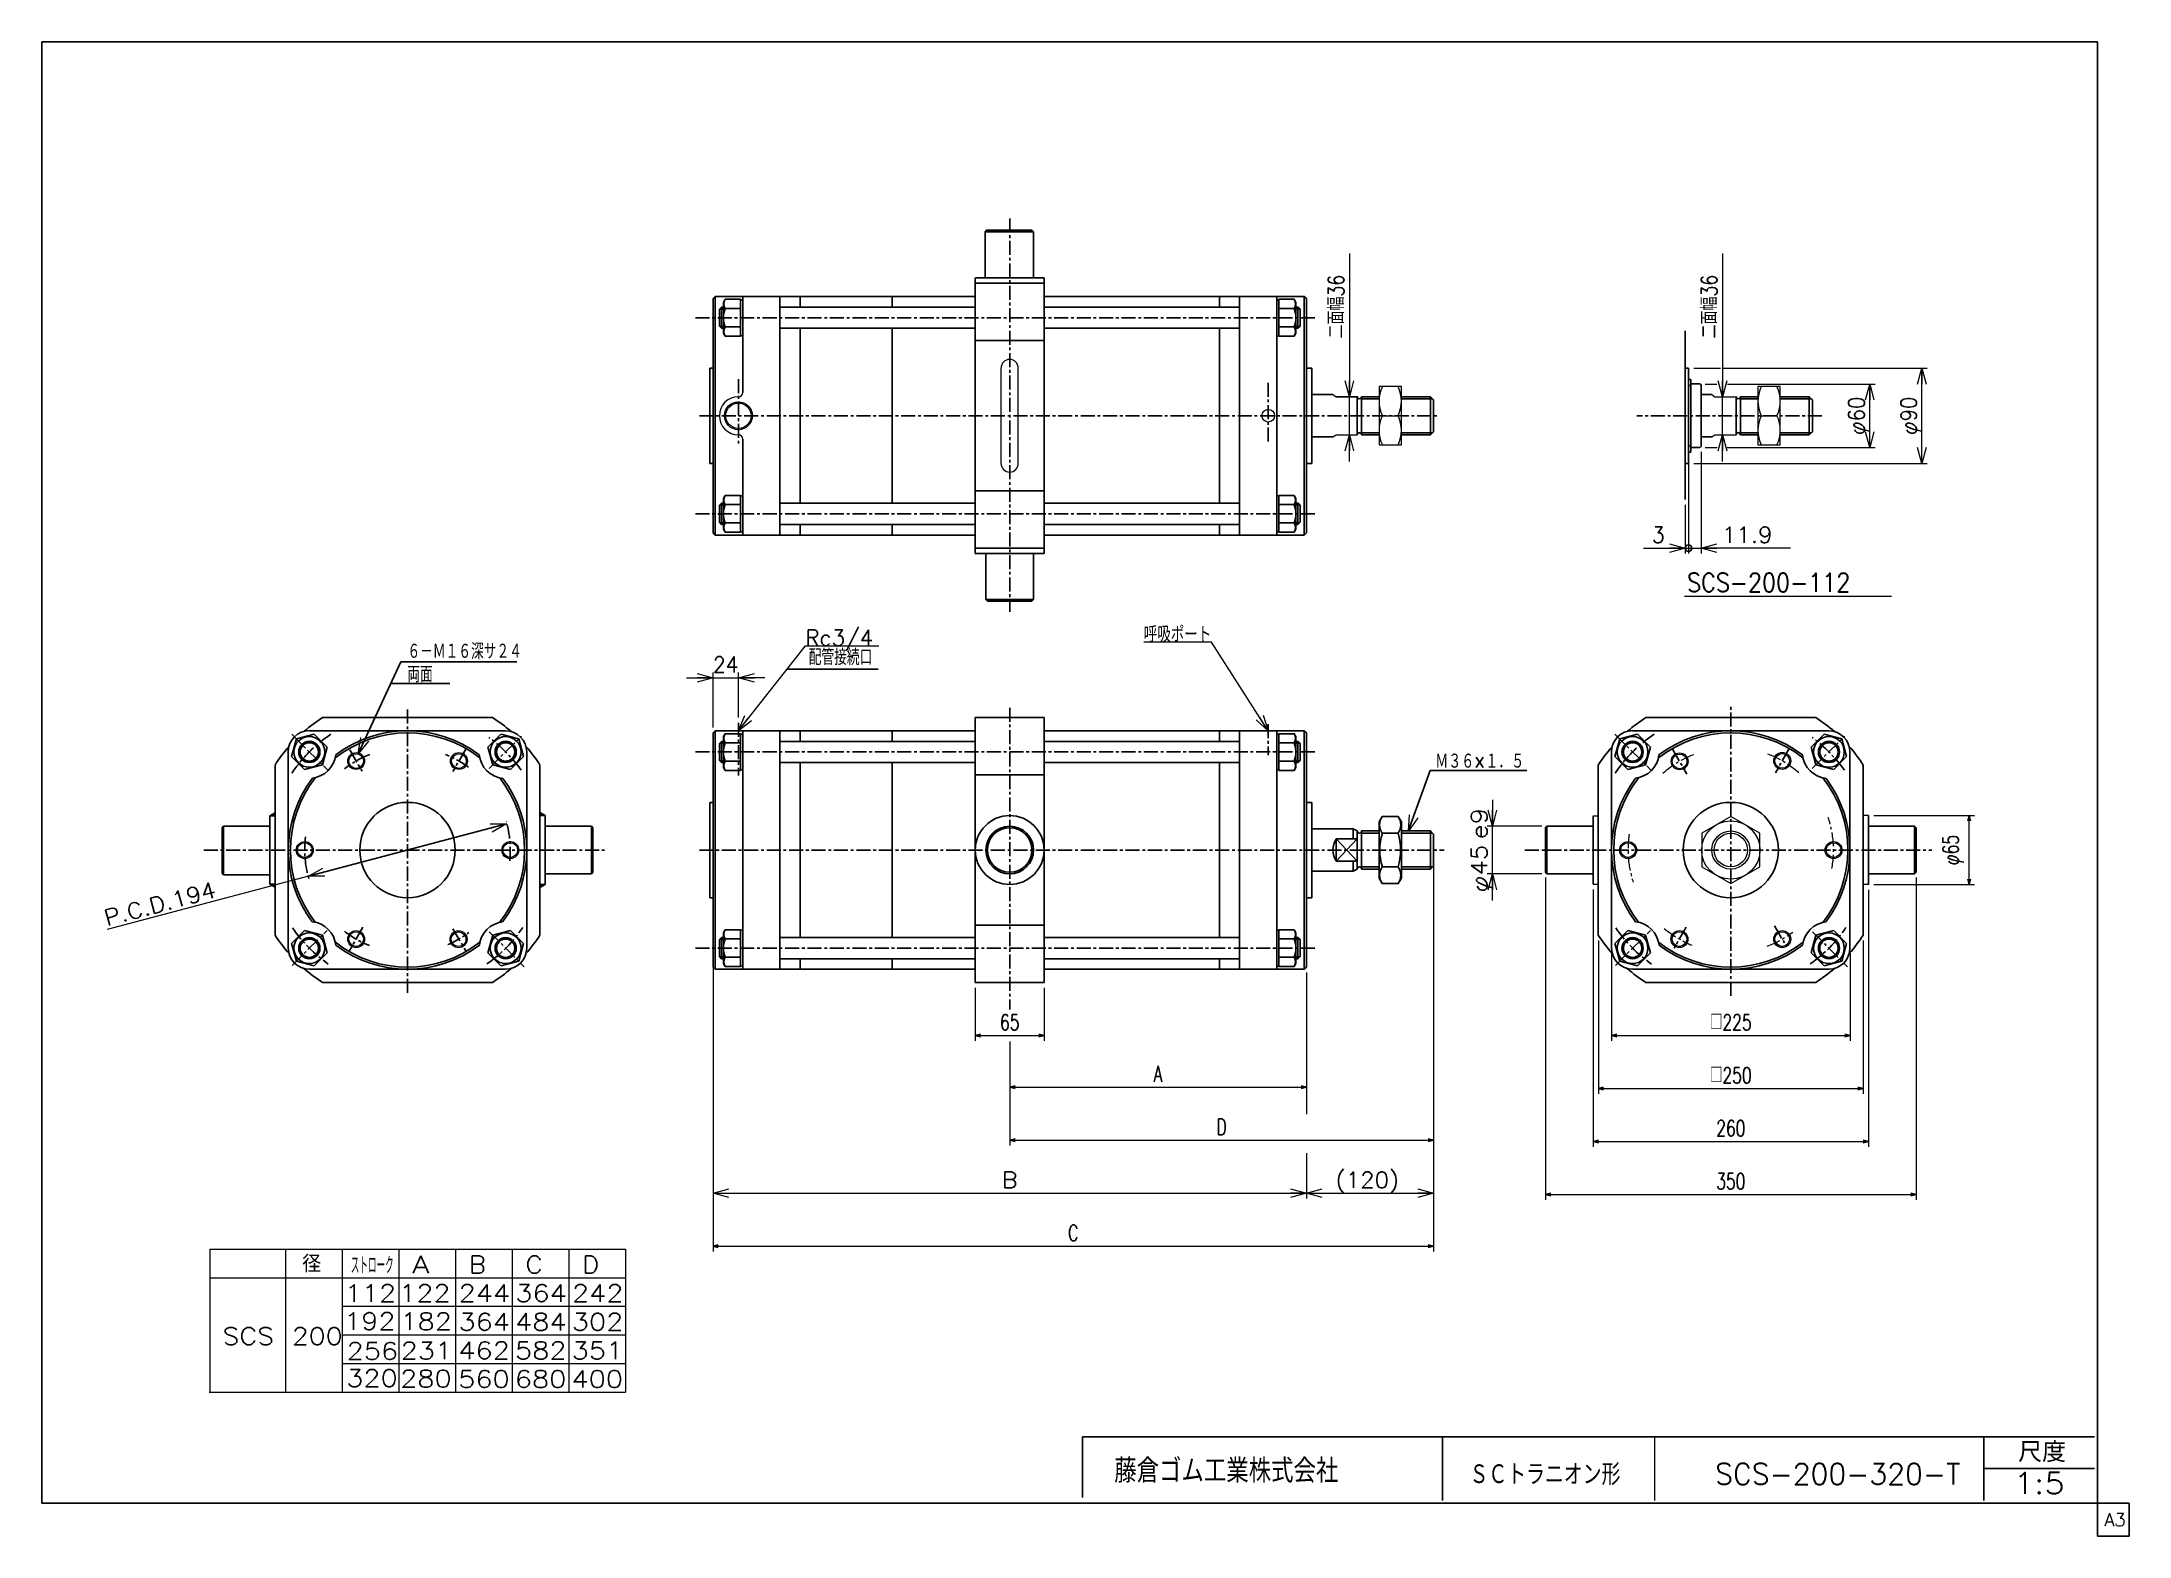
# Model space of a CAD drawing. Header units: millimetres. Extents: x -985 to 985, y -705 to 705.
import ezdxf
from ezdxf.enums import TextEntityAlignment as Align

# ---------------------------------------------------------------- set-up
doc = ezdxf.new("R2010")
doc.units = ezdxf.units.MM
doc.header["$LTSCALE"] = 0.416667
doc.linetypes.add('CENTER', pattern=[50.8, 31.75, -6.35, 6.35, -6.35])
doc.layers.add('ZUWAKU', color=7, linetype='Continuous')
doc.styles.add('dcStyle0', font='txt.shx', dxfattribs={"width": 0.714286, "bigfont": 'bigfont'})
doc.dimstyles.new('DaDimRotatedStyle', dxfattribs={"dimtxt": 15, "dimasz": 5.000003, "dimexe": 5, "dimexo": 1.666667, "dimgap": 5, "dimtad": 3, "dimdsep": 46, "dimtxsty": 'dcStyle0', "dimblk1": 'OPEN30', "dimblk2": 'OPEN30', "dimsah": 1, "dimcen": 0.09, "dimclrd": 4, "dimclre": 4, "dimclrt": 4, "dimadec": 0, "dimazin": 2, "dimtfac": 1, "dimtdec": 4, "dimtmove": 0, "dimatfit": 0, "dimfxl": 1, "dimarcsym": 0})

msp = doc.modelspace()

# ---------------------------------------------------------------- texts
at = {"color": 4, "style": 'dcStyle0'}
for s, height, width, p, p2 in [('SCS-200-112', 17.5, 0.8, (567.758, 186.149), (721.758, 186.149)), ('６－Ｍ１６深サ２４', 15, 0.666667, (-639.904, 122.369), (-531.904, 122.369)), ('配管接続口', 15, 0.666667, (-261.216, 116.896), (-201.216, 116.896)), ('両面', 15, 0.666667, (-639.971, 100.712), (-615.971, 100.712)), ('Ｍ３６×１．５', 15, 0.666667, (330.061, 18.705), (414.061, 18.705)), ('   径', 16.2, 0.952381, (-786.148, -456.104), (-721.348, -456.104)), ('ストローク', 16.2, 0.416667, (-693.35, -457.462), (-652.85, -457.462)), ('ＳＣトラニオン形', 20, 0.741667, (362.409, -656.709), (504.809, -656.709)), ('SCS-200-320-T', 20, 0.89, (594.232, -656.243), (825.632, -656.243)), ('1:5', 20, 0.8, (876.052, -664.961), (924.052, -664.961))]:
    msp.add_text(s, height=height, dxfattribs=dict(at, width=width)).set_placement(p, p2, align=Align.FIT)
at = {"color": 4, "style": 'dcStyle0', "width": 0.8}
msp.add_text('P.C.D.194', height=15, rotation=14.803033, dxfattribs=at).set_placement((-923.614, -129.368), (-819.199, -101.775), align=Align.FIT)
at = {"color": 4, "style": 'dcStyle0'}
for s, p, p2 in [('A', (-635.427, -456.794), (-619.227, -456.794)), ('B', (-581.974, -456.794), (-565.774, -456.794)), ('C', (-528.52, -456.794), (-512.32, -456.794)), ('D', (-475.066, -456.794), (-458.866, -456.794)), ('112', (-699.163, -483.847), (-650.563, -483.847)), ('122', (-647.745, -483.73), (-599.145, -483.73)), ('244', (-591.536, -483.794), (-542.936, -483.794)), ('364', (-538.082, -483.794), (-489.482, -483.794)), ('242', (-484.628, -483.794), (-436.028, -483.794)), ('SCS 200', (-814.45, -524.294), (-701.05, -524.294)), ('192', (-699.71, -510.204), (-651.11, -510.204)), ('182', (-646.508, -510.401), (-597.908, -510.401)), ('364', (-591.679, -510.794), (-543.079, -510.794)), ('484', (-538.226, -510.794), (-489.626, -510.794)), ('302', (-484.772, -510.794), (-436.172, -510.794)), ('256', (-697.268, -538.302), (-648.668, -538.302)), ('231', (-646.247, -538.073), (-597.647, -538.073)), ('462', (-591.823, -537.794), (-543.223, -537.794)), ('582', (-538.37, -537.794), (-489.77, -537.794)), ('351', (-484.916, -537.794), (-436.316, -537.794)), ('320', (-697.641, -564.019), (-649.041, -564.019)), ('280', (-646.795, -564.401), (-598.195, -564.401)), ('560', (-591.967, -564.794), (-543.367, -564.794)), ('680', (-538.513, -564.794), (-489.913, -564.794)), ('400', (-485.06, -564.794), (-436.46, -564.794))]:
    msp.add_text(s, height=16.2, dxfattribs=at).set_placement(p, p2, align=Align.FIT)
at = {"layer": 'ZUWAKU', "color": 4, "style": 'dcStyle0'}
for s, height, width, p, p2 in [('藤倉ゴム工業株式会社', 22.5, 0.783333, (27.122, -654.479), (238.622, -654.479)), ('尺度', 19, 0.991667, (880.134, -635.093), (925.354, -635.093))]:
    msp.add_text(s, height=height, dxfattribs=dict(at, width=width)).set_placement(p, p2, align=Align.FIT)
at = {"layer": 'ZUWAKU', "color": 7, "style": 'dcStyle0', "width": 0.8}
msp.add_text('A3', height=12.5, dxfattribs=at).set_placement((961.537, -695.625), (981.537, -695.625), align=Align.FIT)

# ---------------------------------------------------------------- blocks, each defined once
blk = doc.blocks.new('DC_GROUP_Φ200_1')
at = {"color": 4, "linetype": 'Continuous', "lineweight": 18}
for p, q in [((-561.9, -32.8), (-546.4, -32.9)), ((-546.4, -32.9), (-560.9, -36.7)), ((-546.4, -32.9), (-559.8, -40.6))]:
    blk.add_line(p, q, dxfattribs=at)
blk = doc.blocks.new('DC_GROUP_Φ200_2')
at = {"color": 4, "linetype": 'Continuous', "lineweight": 18}
for p, q in [((-733.3, -82.3), (-719.8, -74.6)), ((-733.3, -82.3), (-718.8, -78.5)), ((-717.8, -82.3), (-733.3, -82.3))]:
    blk.add_line(p, q, dxfattribs=at)
blk = doc.blocks.new('DC_GROUP_Φ200_3')
at = {"color": 4, "linetype": 'Continuous', "lineweight": 18}
for p, q in [((304.7, -39.9), (305.9, -24.5)), ((304.7, -39.9), (309.7, -25.8)), ((313.5, -27.2), (304.7, -39.9))]:
    blk.add_line(p, q, dxfattribs=at)
blk = doc.blocks.new('DC_GROUP_Φ200_4')
at = {"color": 4, "linetype": 'Continuous', "lineweight": 18}
for p, q in [((-686.5, 33.2), (-683.8, 48.5)), ((-686.5, 33.2), (-680.2, 46.8)), ((-676.5, 45.1), (-686.5, 33.2))]:
    blk.add_line(p, q, dxfattribs=at)
blk = doc.blocks.new('DC_GROUP_Φ200_5')
at = {"color": 4, "linetype": 'Continuous', "lineweight": 25}
for p, q in [((-744.7, 47.3), (-749.2, 30.6)), ((-728, 51.8), (-744.7, 47.3)), ((-715.7, 39.5), (-728, 51.8)), ((-720.2, 22.8), (-715.7, 39.5)), ((-749.2, 30.6), (-736.9, 18.3)), ((-736.9, 18.3), (-720.2, 22.8))]:
    blk.add_line(p, q, dxfattribs=at)
for radius in [14.5, 10, 8.65]:
    blk.add_circle((-732.5, 35), radius, dxfattribs=at)
blk = doc.blocks.new('DC_GROUP_Φ200_6')
at = {"color": 4, "linetype": 'Continuous', "lineweight": 25}
for p, q in [((-542.7, -133.5), (-559.4, -138)), ((-530.5, -145.7), (-542.7, -133.5)), ((-559.4, -138), (-563.9, -154.7)), ((-563.9, -154.7), (-551.7, -166.9)), ((-534.9, -162.5), (-530.5, -145.7)), ((-551.7, -166.9), (-534.9, -162.5))]:
    blk.add_line(p, q, dxfattribs=at)
for radius in [14.5, 10, 8.65]:
    blk.add_circle((-547.2, -150.2), radius, dxfattribs=at)
blk = doc.blocks.new('DC_GROUP_Φ200_7')
at = {"color": 4, "linetype": 'Continuous', "lineweight": 25}
for p, q in [((-551.7, 51.8), (-563.9, 39.5)), ((-563.9, 39.5), (-559.4, 22.8)), ((-534.9, 47.3), (-551.7, 51.8)), ((-530.5, 30.6), (-534.9, 47.3)), ((-559.4, 22.8), (-542.7, 18.3)), ((-542.7, 18.3), (-530.5, 30.6))]:
    blk.add_line(p, q, dxfattribs=at)
for radius in [14.5, 10, 8.65]:
    blk.add_circle((-547.2, 35), radius, dxfattribs=at)
blk = doc.blocks.new('DC_GROUP_Φ200_8')
at = {"color": 4, "linetype": 'Continuous', "lineweight": 25}
for p, q in [((-736.9, -133.5), (-749.2, -145.7)), ((-720.2, -138), (-736.9, -133.5)), ((-749.2, -145.7), (-744.7, -162.5)), ((-728, -166.9), (-715.7, -154.7)), ((-715.7, -154.7), (-720.2, -138)), ((-744.7, -162.5), (-728, -166.9))]:
    blk.add_line(p, q, dxfattribs=at)
for radius in [14.5, 10, 8.65]:
    blk.add_circle((-732.5, -150.2), radius, dxfattribs=at)
blk = doc.blocks.new('DC_GROUP_Φ200_9')
at = {"color": 4, "linetype": 'Continuous', "lineweight": 25}
for p, q in [((-340, -132.8), (-341.6, -135.6)), ((-341.6, -135.6), (-341.6, -164.6)), ((-325.6, -132.8), (-340, -132.8)), ((-325.6, -132.8), (-325.6, -167.4)), ((-325.6, -133.2), (-325.6, -167)), ((-325.6, -133.2), (-323.5, -133.2)), ((-325.6, -141.4), (-340, -141.4)), ((-340, -167.4), (-341.6, -164.6)), ((-325.6, -158.7), (-340, -158.7)), ((-325.6, -167.4), (-340, -167.4)), ((-325.6, -167), (-323.5, -167))]:
    blk.add_line(p, q, dxfattribs=at)
for centre, radius, start, end in [((-332.5, -137.1), 8.66, 150, 210), ((-317.8, -150.1), 23.8, 158.7017, 201.2983), ((-332.5, -163.1), 8.66, 150, 210)]:
    blk.add_arc(centre, radius, start, end, dxfattribs=at)
blk = doc.blocks.new('DC_GROUP_Φ200_10')
at = {"color": 4, "linetype": 'Continuous', "lineweight": 25}
for p, q in [((182.6, -133.2), (180.5, -133.2)), ((182.6, -167.4), (182.6, -132.8)), ((182.6, -132.8), (197, -132.8)), ((182.6, -167), (182.6, -133.2)), ((197, -132.8), (198.6, -135.6)), ((198.6, -164.6), (198.6, -135.6)), ((182.6, -141.4), (197, -141.4)), ((182.6, -167), (180.5, -167)), ((182.6, -158.7), (197, -158.7)), ((182.6, -167.4), (197, -167.4)), ((197, -167.4), (198.6, -164.6))]:
    blk.add_line(p, q, dxfattribs=at)
for centre, radius, start, end in [((189.5, -137.1), 8.66, 330, 30), ((174.7, -150.1), 23.8, 338.7017, 21.2983), ((189.5, -163.1), 8.66, 330, 30)]:
    blk.add_arc(centre, radius, start, end, dxfattribs=at)
blk = doc.blocks.new('DC_GROUP_Φ200_11')
at = {"color": 4, "linetype": 'Continuous', "lineweight": 25}
for p, q in [((280.1, -25.8), (277.1, -31.1)), ((277.1, -31.1), (277.1, -84.1)), ((295, -25.8), (280.1, -25.8)), ((295, -25.8), (298.1, -31.1)), ((298.1, -31.1), (298.1, -84.1)), ((295, -41.7), (280.1, -41.7)), ((295, -73.5), (280.1, -73.5)), ((280.1, -89.3), (277.1, -84.1)), ((295, -89.3), (280.1, -89.3)), ((295, -89.3), (298.1, -84.1))]:
    blk.add_line(p, q, dxfattribs=at)
for centre, radius, start, end in [((291.7, -33.8), 14.1, 145.6111, 214.3889), ((283.4, -33.8), 14.1, 325.6111, 34.3889), ((330.2, -57.6), 52.5, 162.4111, 197.5889), ((244.9, -57.6), 52.5, 342.4111, 17.5889), ((291.7, -81.4), 14.1, 145.6111, 214.3889), ((283.4, -81.4), 14.1, 325.6111, 34.3889)]:
    blk.add_arc(centre, radius, start, end, dxfattribs=at)
blk = doc.blocks.new('DC_GROUP_Φ200_12')
at = {"color": 4, "linetype": 'Continuous', "lineweight": 25}
for p, q in [((-340, 52.2), (-341.6, 49.4)), ((-341.6, 20.4), (-341.6, 49.4)), ((-325.6, 52.2), (-340, 52.2)), ((-325.6, 43.6), (-340, 43.6)), ((-325.6, 17.6), (-325.6, 52.2)), ((-325.6, 18), (-325.6, 51.8)), ((-325.6, 51.8), (-323.5, 51.8)), ((-340, 17.6), (-341.6, 20.4)), ((-325.6, 26.3), (-340, 26.3)), ((-325.6, 17.6), (-340, 17.6)), ((-325.6, 18), (-323.5, 18))]:
    blk.add_line(p, q, dxfattribs=at)
for centre, radius, start, end in [((-317.8, 34.9), 23.8, 158.7017, 201.2983), ((-332.5, 47.9), 8.66, 150, 210), ((-332.5, 21.9), 8.66, 150, 210)]:
    blk.add_arc(centre, radius, start, end, dxfattribs=at)
blk = doc.blocks.new('DC_GROUP_Φ200_13')
at = {"color": 4, "linetype": 'Continuous', "lineweight": 25}
for p, q in [((182.6, 51.8), (180.5, 51.8)), ((182.6, 52.2), (182.6, 17.6)), ((182.6, 52.2), (197, 52.2)), ((182.6, 51.8), (182.6, 18)), ((182.6, 43.6), (197, 43.6)), ((197, 52.2), (198.6, 49.4)), ((198.6, 49.4), (198.6, 20.4)), ((182.6, 26.3), (197, 26.3)), ((197, 17.6), (198.6, 20.4)), ((182.6, 18), (180.5, 18)), ((182.6, 17.6), (197, 17.6))]:
    blk.add_line(p, q, dxfattribs=at)
for centre, radius, start, end in [((189.5, 47.9), 8.66, 330, 30), ((174.7, 34.9), 23.8, 338.7017, 21.2983), ((189.5, 21.9), 8.66, 330, 30)]:
    blk.add_arc(centre, radius, start, end, dxfattribs=at)
blk = doc.blocks.new('DC_GROUP_Φ200_14')
at = {"color": 4, "linetype": 'Continuous', "lineweight": 25}
for p, q in [((-340, 277), (-341.6, 274.1)), ((-325.6, 277), (-340, 277)), ((-325.6, 277), (-325.6, 242.3)), ((-325.6, 276.5), (-325.6, 242.7)), ((-325.6, 276.5), (-323.5, 276.5)), ((-341.6, 274.1), (-341.6, 245.1)), ((-325.6, 268.3), (-340, 268.3)), ((-340, 242.3), (-341.6, 245.1)), ((-325.6, 251), (-340, 251)), ((-325.6, 242.3), (-340, 242.3)), ((-325.6, 242.7), (-323.5, 242.7))]:
    blk.add_line(p, q, dxfattribs=at)
for centre, radius, start, end in [((-332.5, 272.6), 8.66, 150, 210), ((-317.8, 259.6), 23.8, 158.7017, 201.2983), ((-332.5, 246.6), 8.66, 150, 210)]:
    blk.add_arc(centre, radius, start, end, dxfattribs=at)
blk = doc.blocks.new('DC_GROUP_Φ200_15')
at = {"color": 4, "linetype": 'Continuous', "lineweight": 25}
for p, q in [((182.6, 276.5), (180.5, 276.5)), ((182.6, 242.3), (182.6, 277)), ((182.6, 277), (197, 277)), ((182.6, 242.7), (182.6, 276.5)), ((197, 277), (198.6, 274.1)), ((182.6, 268.3), (197, 268.3)), ((198.6, 245.1), (198.6, 274.1)), ((182.6, 242.7), (180.5, 242.7)), ((182.6, 251), (197, 251)), ((182.6, 242.3), (197, 242.3)), ((197, 242.3), (198.6, 245.1))]:
    blk.add_line(p, q, dxfattribs=at)
for centre, radius, start, end in [((189.5, 272.6), 8.66, 330, 30), ((174.7, 259.6), 23.8, 338.7017, 21.2983), ((189.5, 246.6), 8.66, 330, 30)]:
    blk.add_arc(centre, radius, start, end, dxfattribs=at)
blk = doc.blocks.new('DC_GROUP_Φ200_16')
at = {"color": 4, "linetype": 'Continuous', "lineweight": 25}
for p, q in [((-340, 462), (-341.6, 459.1)), ((-341.6, 430.1), (-341.6, 459.1)), ((-325.6, 462), (-340, 462)), ((-325.6, 453.3), (-340, 453.3)), ((-325.6, 427.3), (-325.6, 462)), ((-325.6, 427.7), (-325.6, 461.5)), ((-325.6, 461.5), (-323.5, 461.5)), ((-325.6, 436), (-340, 436)), ((-340, 427.3), (-341.6, 430.1)), ((-325.6, 427.3), (-340, 427.3)), ((-325.6, 427.7), (-323.5, 427.7))]:
    blk.add_line(p, q, dxfattribs=at)
for centre, radius, start, end in [((-317.8, 444.6), 23.8, 158.7017, 201.2983), ((-332.5, 457.6), 8.66, 150, 210), ((-332.5, 431.6), 8.66, 150, 210)]:
    blk.add_arc(centre, radius, start, end, dxfattribs=at)
blk = doc.blocks.new('DC_GROUP_Φ200_17')
at = {"color": 4, "linetype": 'Continuous', "lineweight": 25}
for p, q in [((182.6, 461.5), (180.5, 461.5)), ((182.6, 462), (182.6, 427.3)), ((182.6, 462), (197, 462)), ((182.6, 461.5), (182.6, 427.7)), ((182.6, 453.3), (197, 453.3)), ((197, 462), (198.6, 459.1)), ((198.6, 459.1), (198.6, 430.1)), ((182.6, 436), (197, 436)), ((182.6, 427.7), (180.5, 427.7)), ((182.6, 427.3), (197, 427.3)), ((197, 427.3), (198.6, 430.1))]:
    blk.add_line(p, q, dxfattribs=at)
for centre, radius, start, end in [((189.5, 457.6), 8.66, 330, 30), ((174.7, 444.6), 23.8, 338.7017, 21.2983), ((189.5, 431.6), 8.66, 330, 30)]:
    blk.add_arc(centre, radius, start, end, dxfattribs=at)
blk = doc.blocks.new('DC_GROUP_Φ200_18')
at = {"color": 4, "linetype": 'Continuous', "lineweight": 25}
for p, q in [((-744.7, 47.3), (-749.2, 30.6)), ((-728, 51.8), (-744.7, 47.3)), ((-715.7, 39.5), (-728, 51.8)), ((-720.2, 22.8), (-715.7, 39.5)), ((-749.2, 30.6), (-736.9, 18.3)), ((-736.9, 18.3), (-720.2, 22.8))]:
    blk.add_line(p, q, dxfattribs=at)
for radius in [14.5, 10, 8.65]:
    blk.add_circle((-732.5, 35), radius, dxfattribs=at)
blk = doc.blocks.new('DC_GROUP_Φ200_19')
at = {"color": 4, "linetype": 'Continuous', "lineweight": 25}
for p, q in [((-551.7, 51.8), (-563.9, 39.5)), ((-563.9, 39.5), (-559.4, 22.8)), ((-534.9, 47.3), (-551.7, 51.8)), ((-530.5, 30.6), (-534.9, 47.3)), ((-559.4, 22.8), (-542.7, 18.3)), ((-542.7, 18.3), (-530.5, 30.6))]:
    blk.add_line(p, q, dxfattribs=at)
for radius in [14.5, 10, 8.65]:
    blk.add_circle((-547.2, 35), radius, dxfattribs=at)
blk = doc.blocks.new('DC_GROUP_Φ200_20')
at = {"color": 4, "linetype": 'Continuous', "lineweight": 25}
for p, q in [((-542.7, -133.5), (-559.4, -138)), ((-530.5, -145.7), (-542.7, -133.5)), ((-559.4, -138), (-563.9, -154.7)), ((-563.9, -154.7), (-551.7, -166.9)), ((-534.9, -162.5), (-530.5, -145.7)), ((-551.7, -166.9), (-534.9, -162.5))]:
    blk.add_line(p, q, dxfattribs=at)
for radius in [14.5, 10, 8.65]:
    blk.add_circle((-547.2, -150.2), radius, dxfattribs=at)
blk = doc.blocks.new('DC_GROUP_Φ200_21')
at = {"color": 4, "linetype": 'Continuous', "lineweight": 25}
for p, q in [((-736.9, -133.5), (-749.2, -145.7)), ((-720.2, -138), (-736.9, -133.5)), ((-749.2, -145.7), (-744.7, -162.5)), ((-728, -166.9), (-715.7, -154.7)), ((-715.7, -154.7), (-720.2, -138)), ((-744.7, -162.5), (-728, -166.9))]:
    blk.add_line(p, q, dxfattribs=at)
for radius in [14.5, 10, 8.65]:
    blk.add_circle((-732.5, -150.2), radius, dxfattribs=at)
blk = doc.blocks.new('DC_GROUP_Φ200_22')
at = {"color": 4, "linetype": 'Continuous', "lineweight": 25}
for p, q in [((504.1, 47.3), (499.6, 30.6)), ((520.8, 51.8), (504.1, 47.3)), ((533.1, 39.5), (520.8, 51.8)), ((528.6, 22.8), (533.1, 39.5)), ((499.6, 30.6), (511.8, 18.3)), ((511.8, 18.3), (528.6, 22.8))]:
    blk.add_line(p, q, dxfattribs=at)
for radius in [14.5, 10, 8.65]:
    blk.add_circle((516.3, 35), radius, dxfattribs=at)
blk = doc.blocks.new('DC_GROUP_Φ200_23')
at = {"color": 4, "linetype": 'Continuous', "lineweight": 25}
for p, q in [((697.1, 51.8), (684.9, 39.5)), ((684.9, 39.5), (689.3, 22.8)), ((713.8, 47.3), (697.1, 51.8)), ((718.3, 30.6), (713.8, 47.3)), ((689.3, 22.8), (706.1, 18.3)), ((706.1, 18.3), (718.3, 30.6))]:
    blk.add_line(p, q, dxfattribs=at)
for radius in [14.5, 10, 8.65]:
    blk.add_circle((701.6, 35), radius, dxfattribs=at)
blk = doc.blocks.new('DC_GROUP_Φ200_24')
at = {"color": 4, "linetype": 'Continuous', "lineweight": 25}
for p, q in [((706.1, -133.5), (689.3, -138)), ((718.3, -145.7), (706.1, -133.5)), ((689.3, -138), (684.9, -154.7)), ((684.9, -154.7), (697.1, -166.9)), ((713.8, -162.5), (718.3, -145.7)), ((697.1, -166.9), (713.8, -162.5))]:
    blk.add_line(p, q, dxfattribs=at)
for radius in [14.5, 10, 8.65]:
    blk.add_circle((701.6, -150.2), radius, dxfattribs=at)
blk = doc.blocks.new('DC_GROUP_Φ200_25')
at = {"color": 4, "linetype": 'Continuous', "lineweight": 25}
for p, q in [((511.8, -133.5), (499.6, -145.7)), ((528.6, -138), (511.8, -133.5)), ((499.6, -145.7), (504.1, -162.5)), ((520.8, -166.9), (533.1, -154.7)), ((533.1, -154.7), (528.6, -138)), ((504.1, -162.5), (520.8, -166.9))]:
    blk.add_line(p, q, dxfattribs=at)
for radius in [14.5, 10, 8.65]:
    blk.add_circle((516.3, -150.2), radius, dxfattribs=at)
blk = doc.blocks.new('DC_GROUP_Φ200_26')
at = {"color": 4, "linetype": 'Continuous', "lineweight": 13}
for p, q in [((609, -25.8), (581.5, -41.7)), ((636.5, -41.7), (609, -25.8)), ((581.5, -41.7), (581.5, -73.5)), ((636.5, -73.5), (636.5, -41.7)), ((581.5, -73.5), (609, -89.3)), ((609, -89.3), (636.5, -73.5))]:
    blk.add_line(p, q, dxfattribs=at)
for radius in [27.5, 18, 15.8]:
    blk.add_circle((609, -57.6), radius, dxfattribs=at)
blk = doc.blocks.new('DC_GROUP_Φ200_28')
at = {"color": 4, "linetype": 'Continuous', "lineweight": 18}
for p, q in [((249, 370.1), (245, 385.1)), ((253, 385.1), (249, 370.1)), ((249, 370.1), (249, 385.1))]:
    blk.add_line(p, q, dxfattribs=at)
blk = doc.blocks.new('DC_GROUP_Φ200_29')
at = {"color": 4, "linetype": 'Continuous', "lineweight": 18}
for p, q in [((245, 319.1), (249, 334.1)), ((249, 334.1), (253, 319.1)), ((249, 334.1), (249, 319.1))]:
    blk.add_line(p, q, dxfattribs=at)
blk = doc.blocks.new('DC_GROUP_Φ200_27')
at = {"color": 4, "linetype": 'Continuous', "lineweight": 13}
for p, q in [((249, 505.1), (249, 370.1)), ((249, 334.1), (249, 370.1)), ((249, 309.1), (249, 334.1))]:
    blk.add_line(p, q, dxfattribs=at)
at = {"linetype": 'Continuous'}
for name in ['DC_GROUP_Φ200_28', 'DC_GROUP_Φ200_29']:
    blk.add_blockref(name, (0, 0), dxfattribs=at)
at = {"color": 4, "style": 'dcStyle0', "width": 0.714286}
blk.add_text('二面幅36', height=15, rotation=90, dxfattribs=at).set_placement((244, 425.1), (244, 485.1), align=Align.FIT)
blk = doc.blocks.new('DC_GROUP_Φ200_30')
at = {"color": 4, "linetype": 'Continuous', "lineweight": 13}
for p, q in [((655.6, 379.6), (634.6, 379.6)), ((634.6, 379.6), (634.6, 324.6)), ((655.6, 324.6), (655.6, 379.6)), ((637.6, 352.1), (652.6, 352.1)), ((634.6, 324.6), (655.6, 324.6))]:
    blk.add_line(p, q, dxfattribs=at)
for centre, start, end in [((667.2, 365.9), 155.068, 204.932), ((623, 365.9), 335.068, 24.932), ((667.2, 338.4), 155.068, 204.932), ((623, 338.4), 335.068, 24.932)]:
    blk.add_arc(centre, 32.6, start, end, dxfattribs=at)
blk = doc.blocks.new('DC_GROUP_Φ200_31')
at = {"color": 4, "linetype": 'Continuous', "lineweight": 13}
for radius in [8, 6.92]:
    blk.add_circle((-688.3, 26.4), radius, dxfattribs=at)
blk = doc.blocks.new('DC_GROUP_Φ200_32')
at = {"color": 4, "linetype": 'Continuous', "lineweight": 13}
for radius in [8, 6.92]:
    blk.add_circle((-591.3, 26.4), radius, dxfattribs=at)
blk = doc.blocks.new('DC_GROUP_Φ200_33')
at = {"color": 4, "linetype": 'Continuous', "lineweight": 13}
for radius in [8, 6.92]:
    blk.add_circle((-542.8, -57.6), radius, dxfattribs=at)
blk = doc.blocks.new('DC_GROUP_Φ200_34')
at = {"color": 4, "linetype": 'Continuous', "lineweight": 13}
for radius in [8, 6.92]:
    blk.add_circle((-736.8, -57.6), radius, dxfattribs=at)
blk = doc.blocks.new('DC_GROUP_Φ200_35')
at = {"color": 4, "linetype": 'Continuous', "lineweight": 13}
for radius in [8, 6.92]:
    blk.add_circle((-688.3, -141.6), radius, dxfattribs=at)
blk = doc.blocks.new('DC_GROUP_Φ200_36')
at = {"color": 4, "linetype": 'Continuous', "lineweight": 13}
for radius in [8, 6.92]:
    blk.add_circle((-591.6, -141.7), radius, dxfattribs=at)
blk = doc.blocks.new('DC_GROUP_Φ200_37')
at = {"color": 4, "linetype": 'Continuous', "lineweight": 13}
for radius in [8, 6.92]:
    blk.add_circle((560.7, 26.1), radius, dxfattribs=at)
blk = doc.blocks.new('DC_GROUP_Φ200_38')
at = {"color": 4, "linetype": 'Continuous', "lineweight": 13}
for radius in [8, 6.92]:
    blk.add_circle((512, -57.6), radius, dxfattribs=at)
blk = doc.blocks.new('DC_GROUP_Φ200_39')
at = {"color": 4, "linetype": 'Continuous', "lineweight": 13}
for radius in [8, 6.92]:
    blk.add_circle((560.5, -141.6), radius, dxfattribs=at)
blk = doc.blocks.new('DC_GROUP_Φ200_40')
at = {"color": 4, "linetype": 'Continuous', "lineweight": 13}
for radius in [8, 6.92]:
    blk.add_circle((657.5, -141.6), radius, dxfattribs=at)
blk = doc.blocks.new('DC_GROUP_Φ200_41')
at = {"color": 4, "linetype": 'Continuous', "lineweight": 13}
for radius in [8, 6.92]:
    blk.add_circle((706, -57.6), radius, dxfattribs=at)
blk = doc.blocks.new('DC_GROUP_Φ200_42')
at = {"color": 4, "linetype": 'Continuous', "lineweight": 13}
for radius in [8, 6.92]:
    blk.add_circle((657.5, 26.5), radius, dxfattribs=at)
blk = doc.blocks.new('DC_GROUP_Φ200_44')
at = {"color": 4, "linetype": 'Continuous', "lineweight": 18}
for p, q in [((551, 231.3), (566, 227.3)), ((566, 227.3), (551, 223.2)), ((566, 227.3), (551, 227.3))]:
    blk.add_line(p, q, dxfattribs=at)
blk = doc.blocks.new('DC_GROUP_Φ200_45')
at = {"color": 4, "linetype": 'Continuous', "lineweight": 18}
for p, q in [((580.9, 227.3), (595.9, 231.3)), ((595.9, 223.2), (580.9, 227.3)), ((580.9, 227.3), (595.9, 227.3))]:
    blk.add_line(p, q, dxfattribs=at)
blk = doc.blocks.new('DC_GROUP_Φ200_47')
at = {"color": 4, "linetype": 'Continuous', "lineweight": 25}
for start, end in [(0, 180), (180, 0)]:
    blk.add_arc((569, 227.3), 3.12, start, end, dxfattribs=at)
blk = doc.blocks.new('DC_GROUP_Φ200_46')
at = {"color": 4, "linetype": 'Continuous', "lineweight": 18}
blk.add_line((575.3, 227.3), (581.5, 227.3), dxfattribs=at)
at = {"linetype": 'Continuous'}
blk.add_blockref('DC_GROUP_Φ200_47', (0, 0), dxfattribs=at)
blk = doc.blocks.new('DC_GROUP_Φ200_43')
at = {"color": 4, "linetype": 'Continuous', "lineweight": 13}
for p, q in [((580.9, 318.1), (580.9, 222.3)), ((569, 308.1), (569, 222.3)), ((566, 268.2), (566, 222.3)), ((526.5, 227.3), (566, 227.3)), ((566, 227.3), (569, 227.3)), ((569, 227.3), (580.9, 227.3)), ((665.4, 227.3), (580.9, 227.3))]:
    blk.add_line(p, q, dxfattribs=at)
at = {"linetype": 'Continuous'}
for name in ['DC_GROUP_Φ200_44', 'DC_GROUP_Φ200_46', 'DC_GROUP_Φ200_45']:
    blk.add_blockref(name, (0, 0), dxfattribs=at)
at = {"color": 4, "style": 'dcStyle0', "width": 0.8}
for s, p, p2 in [('3', (534.5, 232.3), (546.5, 232.3)), ('11.9', (600.4, 232.3), (648.4, 232.3))]:
    blk.add_text(s, height=15, dxfattribs=at).set_placement(p, p2, align=Align.FIT)
blk = doc.blocks.new('DC_GROUP_Φ200_48')
at = {"color": 4, "linetype": 'Continuous', "lineweight": 13}
for p, q in [((298.1, 379.6), (277.1, 379.6)), ((277.1, 379.6), (277.1, 324.6)), ((298.1, 324.6), (298.1, 379.6)), ((280.1, 352.1), (295, 352.1)), ((277.1, 324.6), (298.1, 324.6))]:
    blk.add_line(p, q, dxfattribs=at)
for centre, start, end in [((309.7, 365.9), 155.068, 204.932), ((265.5, 365.9), 335.068, 24.932), ((309.7, 338.4), 155.068, 204.932), ((265.5, 338.4), 335.068, 24.932)]:
    blk.add_arc(centre, 32.6, start, end, dxfattribs=at)
blk = doc.blocks.new('DC_GROUP_Φ200_50')
at = {"color": 4, "linetype": 'Continuous', "lineweight": 18}
for p, q in [((601.1, 370.1), (597, 385.1)), ((605.1, 385.1), (601.1, 370.1)), ((601.1, 370.1), (601.1, 385.1))]:
    blk.add_line(p, q, dxfattribs=at)
blk = doc.blocks.new('DC_GROUP_Φ200_51')
at = {"color": 4, "linetype": 'Continuous', "lineweight": 18}
for p, q in [((597, 319.1), (601.1, 334.1)), ((601.1, 334.1), (605.1, 319.1)), ((601.1, 334.1), (601.1, 319.1))]:
    blk.add_line(p, q, dxfattribs=at)
blk = doc.blocks.new('DC_GROUP_Φ200_49')
at = {"color": 4, "linetype": 'Continuous', "lineweight": 13}
for p, q in [((601.1, 505.1), (601.1, 370.1)), ((601.1, 334.1), (601.1, 370.1)), ((601.1, 309.1), (601.1, 334.1))]:
    blk.add_line(p, q, dxfattribs=at)
at = {"linetype": 'Continuous'}
for name in ['DC_GROUP_Φ200_50', 'DC_GROUP_Φ200_51']:
    blk.add_blockref(name, (0, 0), dxfattribs=at)
at = {"color": 4, "style": 'dcStyle0', "width": 0.714286}
blk.add_text('二面幅36', height=15, rotation=90, dxfattribs=at).set_placement((596.1, 425.1), (596.1, 485.1), align=Align.FIT)
blk = doc.blocks.new('DC_GROUP_Φ200_53')
at = {"color": 4, "linetype": 'Continuous', "lineweight": 18}
for p, q in [((789.3, 307.1), (785.3, 322.1)), ((793.3, 322.1), (789.3, 307.1)), ((789.3, 307.1), (789.3, 322.1))]:
    blk.add_line(p, q, dxfattribs=at)
blk = doc.blocks.new('DC_GROUP_Φ200_54')
at = {"color": 4, "linetype": 'Continuous', "lineweight": 18}
for p, q in [((785.3, 382.1), (789.3, 397.1)), ((789.3, 397.1), (793.3, 382.1)), ((789.3, 397.1), (789.3, 382.1))]:
    blk.add_line(p, q, dxfattribs=at)
blk = doc.blocks.new('DC_GROUP_Φ200_52')
at = {"color": 4, "linetype": 'Continuous', "lineweight": 13}
for p, q in [((574, 397.1), (599.4, 397.1)), ((602, 397.1), (794.3, 397.1)), ((789.3, 307.1), (789.3, 397.1)), ((574, 307.1), (794.3, 307.1))]:
    blk.add_line(p, q, dxfattribs=at)
at = {"linetype": 'Continuous'}
for name in ['DC_GROUP_Φ200_54', 'DC_GROUP_Φ200_53']:
    blk.add_blockref(name, (0, 0), dxfattribs=at)
at = {"color": 4, "style": 'dcStyle0', "width": 0.75}
blk.add_text('φ90', height=15, rotation=90, dxfattribs=at).set_placement((784.3, 334.1), (784.3, 370.1), align=Align.FIT)
blk = doc.blocks.new('DC_GROUP_Φ200_56')
at = {"color": 4, "linetype": 'Continuous', "lineweight": 18}
for p, q in [((740.1, 322.1), (736, 337.1)), ((744.1, 337.1), (740.1, 322.1)), ((740.1, 322.1), (740.1, 337.1))]:
    blk.add_line(p, q, dxfattribs=at)
blk = doc.blocks.new('DC_GROUP_Φ200_57')
at = {"color": 4, "linetype": 'Continuous', "lineweight": 18}
for p, q in [((736, 367.1), (740.1, 382.1)), ((740.1, 382.1), (744.1, 367.1)), ((740.1, 382.1), (740.1, 367.1))]:
    blk.add_line(p, q, dxfattribs=at)
blk = doc.blocks.new('DC_GROUP_Φ200_55')
at = {"color": 4, "linetype": 'Continuous', "lineweight": 13}
for p, q in [((584.9, 382.1), (595.9, 382.1)), ((605.9, 382.1), (745.1, 382.1)), ((740.1, 322.1), (740.1, 382.1)), ((584.9, 322.1), (596.1, 322.1)), ((605.5, 322.1), (745.1, 322.1))]:
    blk.add_line(p, q, dxfattribs=at)
at = {"linetype": 'Continuous'}
for name in ['DC_GROUP_Φ200_57', 'DC_GROUP_Φ200_56']:
    blk.add_blockref(name, (0, 0), dxfattribs=at)
at = {"color": 4, "style": 'dcStyle0', "width": 0.75}
blk.add_text('φ60', height=15, rotation=90, dxfattribs=at).set_placement((735.1, 334.1), (735.1, 370.1), align=Align.FIT)
blk = doc.blocks.new('DC_GROUP_Φ200_59')
at = {"color": 4, "linetype": 'Continuous', "lineweight": 18}
for p, q in [((-327.5, 54.9), (-321.4, 69.2)), ((-327.5, 54.9), (-318.2, 66.7)), ((-315.1, 64.2), (-327.5, 54.9))]:
    blk.add_line(p, q, dxfattribs=at)
blk = doc.blocks.new('DC_GROUP_Φ200_58')
at = {"color": 4, "linetype": 'Continuous', "lineweight": 13}
for p, q in [((-327.5, 54.9), (-264.2, 135.2)), ((-264.2, 135.2), (-195.1, 135.2))]:
    blk.add_line(p, q, dxfattribs=at)
at = {"linetype": 'Continuous'}
blk.add_blockref('DC_GROUP_Φ200_59', (0, 0), dxfattribs=at)
at = {"color": 4, "style": 'dcStyle0', "width": 0.85}
blk.add_text('Rc3/4', height=15, dxfattribs=at).set_placement((-264.2, 135.2), (-200.4, 135.2), align=Align.FIT)
blk = doc.blocks.new('DC_GROUP_Φ200_61')
at = {"color": 4, "linetype": 'Continuous', "lineweight": 18}
for p, q in [((172.5, 54.9), (161, 65.4)), ((172.5, 54.9), (164.4, 67.5)), ((167.8, 69.7), (172.5, 54.9))]:
    blk.add_line(p, q, dxfattribs=at)
blk = doc.blocks.new('DC_GROUP_Φ200_60')
at = {"color": 4, "linetype": 'Continuous', "lineweight": 13}
for p, q in [((119, 138.5), (55, 138.5)), ((172.5, 54.9), (119, 138.5))]:
    blk.add_line(p, q, dxfattribs=at)
at = {"linetype": 'Continuous'}
blk.add_blockref('DC_GROUP_Φ200_61', (0, 0), dxfattribs=at)
at = {"color": 4, "style": 'dcStyle0', "width": 0.708333}
blk.add_text('呼吸ポート', height=15, dxfattribs=at).set_placement((55, 138.5), (118.7, 138.5), align=Align.FIT)
blk = doc.blocks.new('DC_GROUP_Φ200_63')
at = {"color": 4, "linetype": 'Continuous', "lineweight": 18}
for p, q in [((-327.5, 104.9), (-312.5, 108.9)), ((-312.5, 100.9), (-327.5, 104.9)), ((-327.5, 104.9), (-312.5, 104.9))]:
    blk.add_line(p, q, dxfattribs=at)
blk = doc.blocks.new('DC_GROUP_Φ200_64')
at = {"color": 4, "linetype": 'Continuous', "lineweight": 18}
for p, q in [((-366.5, 108.9), (-351.5, 104.9)), ((-351.5, 104.9), (-366.5, 100.9)), ((-351.5, 104.9), (-366.5, 104.9))]:
    blk.add_line(p, q, dxfattribs=at)
blk = doc.blocks.new('DC_GROUP_Φ200_62')
at = {"color": 4, "linetype": 'Continuous', "lineweight": 13}
for p, q in [((-376.5, 104.9), (-351.5, 104.9)), ((-351.5, 57.9), (-351.5, 109.9)), ((-351.5, 104.9), (-327.5, 104.9)), ((-327.5, 67.4), (-327.5, 109.9)), ((-302.5, 104.9), (-327.5, 104.9))]:
    blk.add_line(p, q, dxfattribs=at)
at = {"linetype": 'Continuous'}
for name in ['DC_GROUP_Φ200_64', 'DC_GROUP_Φ200_63']:
    blk.add_blockref(name, (0, 0), dxfattribs=at)
at = {"color": 4, "style": 'dcStyle0', "width": 0.8}
blk.add_text('24', height=15, dxfattribs=at).set_placement((-351.5, 109.9), (-327.5, 109.9), align=Align.FIT)
blk = doc.blocks.new('DC_GROUP_Φ200_66')
at = {"color": 4, "linetype": 'Continuous', "lineweight": 18}
for p, q in [((-351.5, -381.3), (-336.5, -377.3)), ((-336.5, -385.4), (-351.5, -381.3)), ((-351.5, -381.3), (-336.5, -381.3))]:
    blk.add_line(p, q, dxfattribs=at)
blk = doc.blocks.new('DC_GROUP_Φ200_67')
at = {"color": 4, "linetype": 'Continuous', "lineweight": 18}
for p, q in [((193.5, -377.3), (208.5, -381.3)), ((208.5, -381.3), (193.5, -385.4)), ((208.5, -381.3), (193.5, -381.3))]:
    blk.add_line(p, q, dxfattribs=at)
blk = doc.blocks.new('DC_GROUP_Φ200_68')
at = {"color": 4, "linetype": 'Continuous', "lineweight": 18}
for p, q in [((208.5, -381.3), (223.5, -377.3)), ((223.5, -385.4), (208.5, -381.3)), ((208.5, -381.3), (223.5, -381.3))]:
    blk.add_line(p, q, dxfattribs=at)
blk = doc.blocks.new('DC_GROUP_Φ200_69')
at = {"color": 4, "linetype": 'Continuous', "lineweight": 18}
for p, q in [((313.5, -377.3), (328.5, -381.3)), ((328.5, -381.3), (313.5, -385.4)), ((328.5, -381.3), (313.5, -381.3))]:
    blk.add_line(p, q, dxfattribs=at)
blk = doc.blocks.new('DC_GROUP_Φ200_65')
at = {"color": 4, "linetype": 'Continuous', "lineweight": 13}
for p, q in [((328.5, -77.6), (328.5, -386.3)), ((-351.5, -173.1), (-351.5, -386.3)), ((208.5, -173.1), (208.5, -306.7)), ((208.5, -343.6), (208.5, -386.3)), ((-351.5, -381.3), (208.5, -381.3)), ((208.5, -381.3), (328.5, -381.3))]:
    blk.add_line(p, q, dxfattribs=at)
at = {"linetype": 'Continuous'}
for name in ['DC_GROUP_Φ200_66', 'DC_GROUP_Φ200_67', 'DC_GROUP_Φ200_68', 'DC_GROUP_Φ200_69']:
    blk.add_blockref(name, (0, 0), dxfattribs=at)
at = {"color": 4, "style": 'dcStyle0'}
blk.add_text('B', height=15, dxfattribs=at).set_placement((-79, -376.3), (-64, -376.3), align=Align.FIT)
at = {"color": 4, "style": 'dcStyle0', "width": 0.8}
blk.add_text('(120)', height=15, dxfattribs=at).set_placement((236, -376.3), (296, -376.3), align=Align.FIT)
blk = doc.blocks.new('DC_GROUP_Φ200_70')
at = {"color": 4, "linetype": 'Continuous', "lineweight": 25}
for p, q in [((-769, -25.3), (-769.3, -25)), ((-768.1, -25.3), (-768.8, -24.7)), ((-767.3, -25.3), (-768.2, -24.4)), ((-766.4, -25.3), (-767.7, -24)), ((-765.6, -25.3), (-767.1, -23.7)), ((-764.8, -25.2), (-766.6, -23.4)), ((-764.8, -24.4), (-766.1, -23.1)), ((-764.8, -23.5), (-765.5, -22.8)), ((-764.8, -22.7), (-765, -22.5))]:
    blk.add_line(p, q, dxfattribs=at)
blk = doc.blocks.new('DC_GROUP_Φ200_71')
at = {"color": 4, "linetype": 'Continuous', "lineweight": 25}
for p, q in [((-769.8, -89.9), (-769.8, -89.9)), ((-768.9, -89.9), (-769.3, -90.2)), ((-768.1, -89.9), (-768.7, -90.5)), ((-767.2, -89.9), (-768.2, -90.8)), ((-766.4, -89.9), (-767.6, -91.1)), ((-765.5, -89.9), (-767.1, -91.5)), ((-764.8, -90), (-766.6, -91.8)), ((-764.8, -90.9), (-766, -92.1)), ((-764.8, -91.7), (-765.5, -92.4)), ((-764.8, -92.6), (-765, -92.7))]:
    blk.add_line(p, q, dxfattribs=at)
blk = doc.blocks.new('DC_GROUP_Φ200_72')
at = {"color": 4, "linetype": 'Continuous', "lineweight": 25}
for p, q in [((-514.8, -22.5), (-514.7, -22.3)), ((-514.8, -23.3), (-514.1, -22.6)), ((-514.8, -24.2), (-513.6, -22.9)), ((-514.8, -25), (-513, -23.2)), ((-514.1, -25.1), (-512.5, -23.5)), ((-513.2, -25.1), (-512, -23.8)), ((-512.4, -25.1), (-511.4, -24.2)), ((-511.5, -25.1), (-510.9, -24.5)), ((-510.7, -25.1), (-510.4, -24.8))]:
    blk.add_line(p, q, dxfattribs=at)
blk = doc.blocks.new('DC_GROUP_Φ200_73')
at = {"color": 4, "linetype": 'Continuous', "lineweight": 25}
for p, q in [((-514.8, -90.2), (-513.1, -92)), ((-514.8, -91.1), (-513.6, -92.3)), ((-514.8, -91.9), (-514.2, -92.6)), ((-514.8, -92.8), (-514.7, -92.9)), ((-514.1, -90.1), (-512.5, -91.7)), ((-513.3, -90.1), (-512, -91.3)), ((-512.4, -90.1), (-511.5, -91)), ((-511.6, -90.1), (-510.9, -90.7)), ((-510.7, -90.1), (-510.4, -90.4)), ((-509.9, -90.1), (-509.9, -90.1))]:
    blk.add_line(p, q, dxfattribs=at)
blk = doc.blocks.new('DC_GROUP_Φ200_75')
at = {"color": 4, "linetype": 'Continuous', "lineweight": 18}
for p, q in [((384, -35.1), (379.9, -20.1)), ((388, -20.1), (384, -35.1)), ((384, -35.1), (384, -20.1))]:
    blk.add_line(p, q, dxfattribs=at)
blk = doc.blocks.new('DC_GROUP_Φ200_76')
at = {"color": 4, "linetype": 'Continuous', "lineweight": 18}
for p, q in [((379.9, -95.1), (384, -80.1)), ((384, -80.1), (388, -95.1)), ((384, -80.1), (384, -95.1))]:
    blk.add_line(p, q, dxfattribs=at)
blk = doc.blocks.new('DC_GROUP_Φ200_74')
at = {"color": 4, "linetype": 'Continuous', "lineweight": 13}
for p, q in [((384, -10.1), (384, -35.1)), ((430.5, -35.1), (379, -35.1)), ((384, -80.1), (384, -35.1)), ((430.5, -80.1), (379, -80.1)), ((384, -105.1), (384, -80.1))]:
    blk.add_line(p, q, dxfattribs=at)
at = {"linetype": 'Continuous'}
for name in ['DC_GROUP_Φ200_75', 'DC_GROUP_Φ200_76']:
    blk.add_blockref(name, (0, 0), dxfattribs=at)
at = {"color": 4, "style": 'dcStyle0'}
blk.add_text('e9', height=15, rotation=90, dxfattribs=at).set_placement((379, -47.6), (379, -17.6), align=Align.FIT)
at = {"color": 4, "style": 'dcStyle0', "width": 0.9375}
blk.add_text('φ45', height=15, rotation=90, dxfattribs=at).set_placement((379, -97.6), (379, -52.6), align=Align.FIT)
blk = doc.blocks.new('_OPEN30')
at = {"color": 0, "linetype": 'ByBlock', "lineweight": -2}
for p, q in [((-1, 0.267949), (0, 0)), ((0, 0), (-1, -0.267949)), ((0, 0), (-1, 0))]:
    blk.add_line(p, q, dxfattribs=at)
blk = doc.blocks.new('*D77')
at = {"color": 4, "linetype": 'Continuous', "lineweight": 13}
for p, q in [((-104, -187.6), (-104, -237.6)), ((-39, -187.6), (-39, -237.6)), ((-104, -232.6), (-39, -232.6))]:
    blk.add_line(p, q, dxfattribs=at)
at = {"color": 4, "xscale": 5.000004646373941, "yscale": 4.999982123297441}
for p, rotation in [((-104, -232.6), 180), ((-39, -232.6), 360)]:
    blk.add_blockref('_OPEN30', p, dxfattribs=dict(at, rotation=rotation))
at = {"color": 4, "insert": (-71.5, -227.6), "char_height": 15, "width": 46.875, "attachment_point": 8, "style": 'dcStyle0'}
blk.add_mtext('\\T1.00;65', dxfattribs=at)
blk = doc.blocks.new('*D78')
at = {"color": 4, "linetype": 'Continuous', "lineweight": 13}
for p, q in [((208.5, -173.1), (208.5, -286.3)), ((-71.5, -238.2), (-71.5, -286.3)), ((-71.5, -281.3), (208.5, -281.3))]:
    blk.add_line(p, q, dxfattribs=at)
at = {"color": 4, "xscale": 5.000004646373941, "yscale": 4.999982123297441}
for p, rotation in [((-71.5, -281.3), 180), ((208.5, -281.3), 360)]:
    blk.add_blockref('_OPEN30', p, dxfattribs=dict(at, rotation=rotation))
at = {"color": 4, "insert": (68.5, -276.3), "char_height": 15, "width": 32.812, "attachment_point": 8, "style": 'dcStyle0'}
blk.add_mtext('\\T1.00;A', dxfattribs=at)
blk = doc.blocks.new('*D79')
at = {"color": 4, "linetype": 'Continuous', "lineweight": 13}
for p, q in [((328.5, -77.6), (328.5, -336.3)), ((-71.5, -254.7), (-71.5, -336.3)), ((-71.5, -331.3), (328.5, -331.3))]:
    blk.add_line(p, q, dxfattribs=at)
at = {"color": 4, "xscale": 5.000004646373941, "yscale": 4.999982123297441}
for p, rotation in [((-71.5, -331.3), 180), ((328.5, -331.3), 360)]:
    blk.add_blockref('_OPEN30', p, dxfattribs=dict(at, rotation=rotation))
at = {"color": 4, "insert": (128.5, -326.3), "char_height": 15, "width": 32.812, "attachment_point": 8, "style": 'dcStyle0'}
blk.add_mtext('\\T1.00;D', dxfattribs=at)
blk = doc.blocks.new('*D80')
at = {"color": 4, "linetype": 'Continuous', "lineweight": 13}
for p, q in [((-351.5, -62.6), (-351.5, -436.3)), ((328.5, -62.6), (328.5, -436.3)), ((-351.5, -431.3), (328.5, -431.3))]:
    blk.add_line(p, q, dxfattribs=at)
at = {"color": 4, "xscale": 5.000004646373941, "yscale": 4.999982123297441}
for p, rotation in [((-351.5, -431.3), 180), ((328.5, -431.3), 360)]:
    blk.add_blockref('_OPEN30', p, dxfattribs=dict(at, rotation=rotation))
at = {"color": 4, "insert": (-11.5, -426.3), "char_height": 15, "width": 32.812, "attachment_point": 8, "style": 'dcStyle0'}
blk.add_mtext('\\T1.00;C', dxfattribs=at)
blk = doc.blocks.new('*D81')
at = {"color": 4, "linetype": 'Continuous', "lineweight": 13}
for p, q in [((744, -25.1), (839, -25.1)), ((834, -90.1), (834, -25.1)), ((744, -90.1), (839, -90.1))]:
    blk.add_line(p, q, dxfattribs=at)
at = {"color": 4, "xscale": 5.000004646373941, "yscale": 4.999982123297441}
for p, rotation in [((834, -25.1), 90), ((834, -90.1), 270)]:
    blk.add_blockref('_OPEN30', p, dxfattribs=dict(at, rotation=rotation))
at = {"color": 4, "insert": (829, -57.6), "char_height": 15, "width": 60.938, "attachment_point": 8, "rotation": 90, "style": 'dcStyle0'}
blk.add_mtext('\\T1.00;φ65', dxfattribs=at)
blk = doc.blocks.new('*D82')
at = {"color": 4, "linetype": 'Continuous', "lineweight": 13}
for p, q in [((496.5, -155.1), (496.5, -237.6)), ((721.5, -155.1), (721.5, -237.6)), ((496.5, -232.6), (721.5, -232.6))]:
    blk.add_line(p, q, dxfattribs=at)
at = {"color": 4, "xscale": 5.000004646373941, "yscale": 4.999982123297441}
for p, rotation in [((496.5, -232.6), 180), ((721.5, -232.6), 360)]:
    blk.add_blockref('_OPEN30', p, dxfattribs=dict(at, rotation=rotation))
at = {"color": 4, "insert": (609, -227.6), "char_height": 15, "width": 75, "attachment_point": 8, "style": 'dcStyle0'}
blk.add_mtext('\\T1.00;□225', dxfattribs=at)
blk = doc.blocks.new('*D83')
at = {"color": 4, "linetype": 'Continuous', "lineweight": 13}
for p, q in [((484, -142.8), (484, -287.6)), ((734, -142.8), (734, -287.6)), ((484, -282.6), (734, -282.6))]:
    blk.add_line(p, q, dxfattribs=at)
at = {"color": 4, "xscale": 5.000004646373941, "yscale": 4.999982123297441}
for p, rotation in [((484, -282.6), 180), ((734, -282.6), 360)]:
    blk.add_blockref('_OPEN30', p, dxfattribs=dict(at, rotation=rotation))
at = {"color": 4, "insert": (609, -277.6), "char_height": 15, "width": 75, "attachment_point": 8, "style": 'dcStyle0'}
blk.add_mtext('\\T1.00;□250', dxfattribs=at)
blk = doc.blocks.new('*D84')
at = {"color": 4, "linetype": 'Continuous', "lineweight": 13}
for p, q in [((479, -94.9), (479, -337.6)), ((739, -95.1), (739, -337.6)), ((479, -332.6), (739, -332.6))]:
    blk.add_line(p, q, dxfattribs=at)
at = {"color": 4, "xscale": 5.000004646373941, "yscale": 4.999982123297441}
for p, rotation in [((479, -332.6), 180), ((739, -332.6), 360)]:
    blk.add_blockref('_OPEN30', p, dxfattribs=dict(at, rotation=rotation))
at = {"color": 4, "insert": (609, -327.6), "char_height": 15, "width": 60.938, "attachment_point": 8, "style": 'dcStyle0'}
blk.add_mtext('\\T1.00;260', dxfattribs=at)
blk = doc.blocks.new('*D85')
at = {"color": 4, "linetype": 'Continuous', "lineweight": 13}
for p, q in [((434, -83.6), (434, -387.6)), ((784, -83.6), (784, -387.6)), ((434, -382.6), (784, -382.6))]:
    blk.add_line(p, q, dxfattribs=at)
at = {"color": 4, "xscale": 5.000004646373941, "yscale": 4.999982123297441}
for p, rotation in [((434, -382.6), 180), ((784, -382.6), 360)]:
    blk.add_blockref('_OPEN30', p, dxfattribs=dict(at, rotation=rotation))
at = {"color": 4, "insert": (609, -377.6), "char_height": 15, "width": 60.938, "attachment_point": 8, "style": 'dcStyle0'}
blk.add_mtext('\\T1.00;350', dxfattribs=at)

# ---------------------------------------------------------------- dimensions: what is measured, and where the dimension line sits
at = {"linetype": 'Continuous', "lineweight": 13}
dim = msp.add_linear_dim(base=(833.962, -25.085), p1=(742.296, -90.085), p2=(742.296, -25.085), angle=90, text='φ<>', dimstyle='DaDimRotatedStyle', override={"dimtxt": 15, "dimasz": 5.000003, "dimexe": 5, "dimexo": 1.666667, "dimgap": 5, "dimtad": 3, "dimtih": 0, "dimtoh": 0, "dimdec": 2, "dimzin": 8, "dimtxsty": 'dcStyle0', "dimblk1": 'OPEN30', "dimblk2": 'OPEN30', "dimsah": 1, "dimclrd": 4, "dimclre": 4, "dimclrt": 4, "dimazin": 2, "dimtofl": 1, "dimatfit": 0, "dimtolj": 0, "dimtzin": 8}, dxfattribs=at)
dim.commit()
dim.dimension.update_dxf_attribs({"geometry": '*D81', "text_midpoint": (833.962, -57.585)})
for base, p1, p2, text, picture, middle in [((328.482, -431.344), (-351.518, -60.919), (328.482, -60.919), 'C', '*D80', (-11.518, -431.344)), ((328.482, -331.344), (-71.518, -253.008), (328.482, -75.919), 'D', '*D79', (128.482, -331.344)), ((733.962, -282.585), (483.962, -141.089), (733.962, -141.089), '□<>', '*D83', (608.962, -282.585)), ((721.462, -232.585), (496.462, -153.419), (721.462, -153.419), '□<>', '*D82', (608.962, -232.585)), ((208.482, -281.344), (-71.518, -236.569), (208.482, -171.419), 'A', '*D78', (68.482, -281.344))]:
    dim = msp.add_linear_dim(base=base, p1=p1, p2=p2, text=text, dimstyle='DaDimRotatedStyle', override={"dimtxt": 15, "dimasz": 5.000003, "dimexe": 5, "dimexo": 1.666667, "dimgap": 5, "dimtad": 3, "dimtih": 0, "dimtoh": 0, "dimdec": 2, "dimzin": 8, "dimtxsty": 'dcStyle0', "dimblk1": 'OPEN30', "dimblk2": 'OPEN30', "dimsah": 1, "dimclrd": 4, "dimclre": 4, "dimclrt": 4, "dimazin": 2, "dimtofl": 1, "dimatfit": 0, "dimtolj": 0, "dimtzin": 8}, dxfattribs=at)
    dim.commit()
    dim.dimension.update_dxf_attribs({"geometry": picture, "text_midpoint": middle})
for base, p1, p2, picture, middle in [((783.962, -382.585), (433.962, -81.919), (783.962, -81.919), '*D85', (608.962, -382.585)), ((738.962, -332.585), (478.962, -93.219), (738.962, -93.419), '*D84', (608.962, -332.585)), ((-39.018, -232.585), (-104.018, -185.919), (-39.018, -185.919), '*D77', (-71.518, -232.585))]:
    dim = msp.add_linear_dim(base=base, p1=p1, p2=p2, dimstyle='DaDimRotatedStyle', override={"dimtxt": 15, "dimasz": 5.000003, "dimexe": 5, "dimexo": 1.666667, "dimgap": 5, "dimtad": 3, "dimtih": 0, "dimtoh": 0, "dimdec": 2, "dimzin": 8, "dimtxsty": 'dcStyle0', "dimblk1": 'OPEN30', "dimblk2": 'OPEN30', "dimsah": 1, "dimclrd": 4, "dimclre": 4, "dimclrt": 4, "dimazin": 2, "dimtofl": 1, "dimatfit": 0, "dimtolj": 0, "dimtzin": 8}, dxfattribs=at)
    dim.commit()
    dim.dimension.update_dxf_attribs({"geometry": picture, "text_midpoint": middle})

# ---------------------------------------------------------------- linework, layer by layer
at = {"color": 4, "linetype": 'CENTER', "lineweight": 25}
for p, q in [((-71.518, 538.254), (-71.518, 167.042)), ((-368.163, 444.634), (216.673, 444.634)), ((-327.518, 386.758), (-327.518, 324.326)), ((172.482, 383.337), (172.482, 325.182)), ((-364.367, 352.134), (334.081, 352.134)), ((694.928, 352.134), (520.2, 352.134)), ((-368.163, 259.634), (216.673, 259.634)), ((-639.824, 74.899), (-639.824, -193.114)), ((-327.518, 62.441), (-327.518, 12.848)), ((-71.518, 76.712), (-71.518, -208.006)), ((172.482, 61.197), (172.482, 31.939)), ((608.962, -195.027), (608.962, 77.558)), ((-749.105, 51.695), (-714.851, 17.442)), ((-562.905, 19.334), (-532.42, 49.819)), ((499.682, 51.695), (533.935, 17.442)), ((685.881, 19.334), (716.367, 49.819)), ((-694.379, 36.905), (-682.774, 16.806)), ((-584.574, 38.111), (-597.06, 16.485)), ((-368.163, 34.915), (216.673, 34.915)), ((553.712, 38.111), (567.631, 14.002)), ((664.212, 38.111), (651.063, 15.335)), ((-832.149, -57.585), (-452.039, -57.585)), ((-364.367, -57.585), (338.518, -57.585)), ((414.715, -57.585), (798.815, -57.585)), ((-748.717, -166.478), (-715.685, -133.446)), ((-681.908, -130.476), (-695.074, -153.281)), ((-596.956, -131.835), (-584.574, -153.281)), ((-562.75, -134.659), (-529.785, -167.625)), ((500.07, -166.478), (533.102, -133.446)), ((567.012, -130.245), (555.446, -150.277)), ((650.305, -129.192), (661.76, -149.034)), ((686.036, -134.659), (719.002, -167.625)), ((-368.163, -150.085), (216.673, -150.085))]:
    msp.add_line(p, q, dxfattribs=at)
at = {"color": 4, "linetype": 'Continuous', "lineweight": 25}
for p, q in [((-93.318, 527.134), (-94.818, 525.634)), ((-94.818, 482.134), (-94.818, 525.634)), ((-49.018, 525.634), (-94.818, 525.634)), ((-93.318, 527.134), (-50.518, 527.134)), ((-50.518, 527.134), (-49.018, 525.634)), ((-49.018, 482.134), (-49.018, 525.634)), ((-104.018, 482.134), (-104.018, 222.134)), ((-104.018, 477.134), (-39.018, 477.134)), ((-103.818, 482.134), (-39.018, 482.134)), ((-39.018, 482.134), (-39.018, 222.134)), ((-349.518, 464.634), (-351.518, 462.634)), ((-351.518, 352.134), (-351.518, 462.634)), ((-349.518, 352.134), (-349.518, 464.634)), ((-349.518, 464.634), (-104.018, 464.634)), ((-343.518, 454.634), (-345.518, 452.634)), ((-341.618, 454.634), (-343.518, 454.634)), ((-343.518, 434.634), (-343.518, 454.634)), ((-323.518, 374.134), (-323.518, 464.634)), ((-288.518, 352.134), (-288.518, 464.634)), ((-104.018, 454.634), (-288.518, 454.634)), ((-269.418, 454.634), (-269.418, 464.634)), ((-182.518, 464.634), (-182.518, 454.634)), ((-39.018, 464.634), (206.482, 464.634)), ((145.482, 454.634), (-39.018, 454.634)), ((126.382, 454.634), (126.382, 464.634)), ((145.482, 352.134), (145.482, 464.634)), ((180.482, 352.134), (180.482, 464.634)), ((198.582, 454.634), (200.482, 454.634)), ((200.482, 454.634), (202.482, 452.634)), ((200.482, 454.634), (200.482, 434.634)), ((206.482, 464.634), (208.482, 462.634)), ((206.482, 352.134), (206.482, 464.634)), ((208.482, 352.134), (208.482, 462.634)), ((-345.518, 436.634), (-345.518, 452.634)), ((-343.518, 434.634), (-345.518, 436.634)), ((-345.118, 453.034), (-341.618, 453.034)), ((-345.118, 436.234), (-341.618, 436.234)), ((-341.618, 434.634), (-343.518, 434.634)), ((-104.018, 434.634), (-288.518, 434.634)), ((-269.418, 352.134), (-269.418, 434.634)), ((-182.518, 434.634), (-182.518, 352.134)), ((145.482, 434.634), (-39.018, 434.634)), ((126.382, 352.134), (126.382, 434.634)), ((202.082, 453.034), (198.582, 453.034)), ((202.082, 436.234), (198.582, 436.234)), ((198.582, 434.634), (200.482, 434.634)), ((200.482, 434.634), (202.482, 436.634)), ((202.482, 452.634), (202.482, 436.634)), ((-104.018, 423.076), (-39.018, 423.076)), ((566.034, 352.134), (566.034, 432.265)), ((-354.518, 397.134), (-354.518, 307.134)), ((-354.518, 397.134), (-351.518, 397.134)), ((208.482, 397.134), (213.482, 397.134)), ((213.482, 352.134), (213.482, 397.134)), ((566.034, 397.134), (569.034, 397.134)), ((569.034, 352.134), (569.034, 397.134)), ((569.034, 391.134), (569.034, 352.134)), ((569.034, 386.334), (571.134, 386.334)), ((569.034, 380.634), (571.134, 380.634)), ((571.134, 386.334), (571.134, 352.134)), ((571.134, 382.134), (579.884, 382.134)), ((579.934, 382.134), (580.934, 381.134)), ((580.934, 381.134), (580.934, 352.134)), ((213.482, 372.134), (233.442, 372.134)), ((256.482, 370.244), (256.482, 333.999)), ((260.482, 370.134), (277.062, 370.134)), ((260.482, 370.134), (260.482, 334.134)), ((260.482, 368.134), (277.062, 368.134)), ((298.062, 370.134), (325.482, 370.134)), ((298.062, 368.134), (327.482, 368.134)), ((328.482, 367.134), (325.482, 370.134)), ((325.482, 370.134), (325.482, 334.134)), ((328.482, 367.134), (328.482, 337.134)), ((580.884, 372.134), (590.994, 372.134)), ((614.034, 370.134), (614.034, 334.134)), ((618.034, 370.134), (634.613, 370.134)), ((618.034, 370.134), (618.034, 334.134)), ((618.034, 368.134), (634.613, 368.134)), ((655.613, 370.134), (683.034, 370.134)), ((655.613, 368.134), (685.034, 368.134)), ((686.034, 367.134), (683.034, 370.134)), ((683.034, 370.134), (683.034, 334.134)), ((686.034, 367.134), (686.034, 337.134)), ((-351.518, 352.134), (-351.518, 241.634)), ((-349.518, 352.134), (-349.518, 239.634)), ((-288.518, 352.134), (-288.518, 239.634)), ((-269.418, 352.134), (-269.418, 269.634)), ((-182.518, 269.634), (-182.518, 352.134)), ((126.382, 352.134), (126.382, 269.634)), ((145.482, 352.134), (145.482, 239.634)), ((180.482, 352.134), (180.482, 239.634)), ((206.482, 352.134), (206.482, 239.634)), ((208.482, 352.134), (208.482, 241.634)), ((213.482, 352.134), (213.482, 307.134)), ((260.482, 336.134), (277.062, 336.134)), ((298.062, 336.134), (327.482, 336.134)), ((328.482, 337.134), (325.482, 334.134)), ((566.034, 352.134), (566.034, 273.191)), ((569.034, 352.134), (569.034, 307.134)), ((569.034, 313.134), (569.034, 352.134)), ((571.134, 317.934), (571.134, 352.134)), ((580.934, 323.134), (580.934, 352.134)), ((618.034, 336.134), (634.613, 336.134)), ((655.613, 336.134), (685.034, 336.134)), ((686.034, 337.134), (683.034, 334.134)), ((-323.518, 330.134), (-323.518, 239.634)), ((213.482, 332.134), (233.442, 332.134)), ((260.482, 334.134), (277.062, 334.134)), ((298.062, 334.134), (325.482, 334.134)), ((569.034, 323.634), (571.134, 323.634)), ((569.034, 317.934), (571.134, 317.934)), ((571.134, 322.134), (579.884, 322.134)), ((579.934, 322.134), (580.934, 323.134)), ((580.884, 332.134), (590.994, 332.134)), ((618.034, 334.134), (634.613, 334.134)), ((655.613, 334.134), (683.034, 334.134)), ((-354.518, 307.134), (-351.518, 307.134)), ((208.482, 307.134), (213.482, 307.134)), ((566.034, 307.134), (569.034, 307.134)), ((-104.018, 281.192), (-39.018, 281.192)), ((-343.518, 269.634), (-345.518, 267.634)), ((-345.518, 267.634), (-345.518, 251.634)), ((-345.118, 268.034), (-341.618, 268.034)), ((-341.618, 269.634), (-343.518, 269.634)), ((-343.518, 269.634), (-343.518, 249.634)), ((-104.018, 269.634), (-288.518, 269.634)), ((145.482, 269.634), (-39.018, 269.634)), ((198.582, 269.634), (200.482, 269.634)), ((202.082, 268.034), (198.582, 268.034)), ((200.482, 269.634), (202.482, 267.634)), ((200.482, 249.634), (200.482, 269.634)), ((202.482, 251.634), (202.482, 267.634)), ((-349.518, 239.634), (-351.518, 241.634)), ((-349.518, 239.634), (-104.018, 239.634)), ((-343.518, 249.634), (-345.518, 251.634)), ((-345.118, 251.234), (-341.618, 251.234)), ((-341.618, 249.634), (-343.518, 249.634)), ((-104.018, 249.634), (-288.518, 249.634)), ((-269.418, 249.634), (-269.418, 239.634)), ((-182.518, 239.634), (-182.518, 249.634)), ((145.482, 249.634), (-39.018, 249.634)), ((-39.018, 239.634), (206.482, 239.634)), ((126.382, 249.634), (126.382, 239.634)), ((202.082, 251.234), (198.582, 251.234)), ((198.582, 249.634), (200.482, 249.634)), ((200.482, 249.634), (202.482, 251.634)), ((206.482, 239.634), (208.482, 241.634)), ((-104.018, 227.134), (-39.018, 227.134)), ((-104.018, 222.134), (-39.018, 222.134)), ((-94.018, 222.134), (-94.018, 178.634)), ((-49.018, 222.134), (-49.018, 178.634)), ((-92.518, 177.134), (-94.018, 178.634)), ((-49.018, 178.634), (-94.018, 178.634)), ((-50.518, 177.134), (-49.018, 178.634)), ((-92.518, 177.134), (-50.518, 177.134)), ((-686.508, 33.17), (-646.1, 119.969)), ((-646.1, 119.969), (-536.586, 119.969)), ((-655.546, 99.678), (-599.765, 99.678)), ((-195.637, 113.062), (-281.607, 113.062)), ((-559.654, 67.415), (-719.995, 67.415)), ((-104.018, 67.415), (-104.018, -182.585)), ((-104.018, 67.415), (-39.018, 67.415)), ((-39.018, 67.415), (-39.018, -182.585)), ((689.132, 67.415), (528.792, 67.415)), ((-732.455, 54.915), (-547.324, 54.915)), ((-349.518, 54.915), (-351.518, 52.915)), ((-351.518, -57.585), (-351.518, 52.915)), ((-349.518, -57.585), (-349.518, 54.915)), ((-349.518, 54.915), (-104.018, 54.915)), ((-343.518, 44.915), (-345.518, 42.915)), ((-345.518, 26.915), (-345.518, 42.915)), ((-345.118, 43.315), (-341.618, 43.315)), ((-341.618, 44.915), (-343.518, 44.915)), ((-343.518, 24.915), (-343.518, 44.915)), ((-323.518, -57.585), (-323.518, 54.915)), ((-288.518, -57.585), (-288.518, 54.915)), ((-104.018, 44.915), (-288.518, 44.915)), ((-269.418, 44.915), (-269.418, 54.915)), ((-182.518, 54.915), (-182.518, 44.915)), ((-39.018, 54.915), (206.482, 54.915)), ((145.482, 44.915), (-39.018, 44.915)), ((126.382, 44.915), (126.382, 54.915)), ((145.482, -57.585), (145.482, 54.915)), ((180.482, -57.585), (180.482, 54.915)), ((198.582, 44.915), (200.482, 44.915)), ((202.082, 43.315), (198.582, 43.315)), ((200.482, 44.915), (202.482, 42.915)), ((200.482, 44.915), (200.482, 24.915)), ((202.482, 42.915), (202.482, 26.915)), ((206.482, 54.915), (208.482, 52.915)), ((206.482, -57.585), (206.482, 54.915)), ((208.482, -57.585), (208.482, 52.915)), ((516.331, 54.915), (701.462, 54.915)), ((-764.824, 22.585), (-764.824, -137.755)), ((-752.324, 35.046), (-752.324, -150.085)), ((-527.324, 34.915), (-527.324, -150.085)), ((-514.824, -137.755), (-514.824, 22.585)), ((-343.518, 24.915), (-345.518, 26.915)), ((-345.118, 26.515), (-341.618, 26.515)), ((-341.618, 24.915), (-343.518, 24.915)), ((-104.018, 24.915), (-288.518, 24.915)), ((-269.418, -57.585), (-269.418, 24.915)), ((-182.518, 24.915), (-182.518, -57.585)), ((145.482, 24.915), (-39.018, 24.915)), ((126.382, -57.585), (126.382, 24.915)), ((202.082, 26.515), (198.582, 26.515)), ((198.582, 24.915), (200.482, 24.915)), ((200.482, 24.915), (202.482, 26.915)), ((483.962, 22.585), (483.962, -137.755)), ((496.462, 35.046), (496.462, -150.085)), ((721.462, 34.915), (721.462, -150.085)), ((733.962, -137.755), (733.962, 22.585)), ((-104.018, 13.357), (-39.018, 13.357)), ((304.653, -39.927), (325.261, 17.505)), ((325.261, 17.505), (416.378, 17.505)), ((-354.518, -12.585), (-354.518, -102.585)), ((-354.518, -12.585), (-351.518, -12.585)), ((208.482, -12.585), (213.482, -12.585)), ((213.482, -57.585), (213.482, -12.585)), ((-814.824, -36.585), (-813.324, -35.085)), ((-814.824, -79.385), (-814.824, -36.585)), ((-769.824, -35.085), (-813.324, -35.085)), ((-813.324, -35.085), (-813.324, -80.885)), ((-769.824, -25.285), (-764.824, -22.399)), ((-769.824, -89.885), (-769.824, -25.285)), ((-769.824, -25.285), (-764.824, -25.285)), ((-546.362, -32.886), (-733.287, -82.284)), ((-509.824, -25.085), (-514.824, -22.199)), ((-509.824, -25.085), (-514.824, -25.085)), ((-509.824, -90.085), (-509.824, -25.085)), ((-509.824, -35.085), (-466.324, -35.085)), ((-464.824, -36.585), (-466.324, -35.085)), ((-466.324, -35.085), (-466.324, -80.085)), ((-464.824, -78.585), (-464.824, -36.585)), ((213.482, -37.585), (252.482, -37.585)), ((252.482, -37.585), (252.482, -46.985)), ((252.482, -37.585), (256.492, -39.455)), ((433.962, -36.585), (435.462, -35.085)), ((433.962, -78.585), (433.962, -36.585)), ((435.462, -35.085), (435.462, -80.085)), ((478.962, -35.085), (435.462, -35.085)), ((478.962, -89.885), (478.962, -25.285)), ((738.962, -90.085), (738.962, -25.085)), ((738.962, -35.085), (782.462, -35.085)), ((783.962, -36.585), (782.462, -35.085)), ((782.462, -35.085), (782.462, -80.085)), ((783.962, -78.585), (783.962, -36.585)), ((-351.518, -57.585), (-351.518, -168.085)), ((-349.518, -57.585), (-349.518, -170.085)), ((-323.518, -57.585), (-323.518, -170.085)), ((-288.518, -57.585), (-288.518, -170.085)), ((-269.418, -57.585), (-269.418, -140.085)), ((-182.518, -140.085), (-182.518, -57.585)), ((126.382, -57.585), (126.382, -140.085)), ((145.482, -57.585), (145.482, -170.085)), ((180.482, -57.585), (180.482, -170.085)), ((206.482, -57.585), (206.482, -170.085)), ((208.482, -57.585), (208.482, -168.085)), ((213.482, -57.585), (213.482, -102.585)), ((236.482, -46.985), (236.482, -68.185)), ((236.482, -46.985), (256.482, -46.985)), ((236.482, -46.985), (256.482, -68.185)), ((256.482, -46.985), (236.482, -68.185)), ((256.482, -39.475), (256.482, -75.72)), ((260.482, -39.585), (277.062, -39.585)), ((260.482, -39.585), (260.482, -75.585)), ((260.482, -41.585), (277.062, -41.585)), ((298.062, -39.585), (325.482, -39.585)), ((298.062, -41.585), (327.482, -41.585)), ((328.482, -42.585), (325.482, -39.585)), ((325.482, -39.585), (325.482, -75.585)), ((328.482, -42.585), (328.482, -72.585)), ((-464.824, -78.585), (-466.324, -80.085)), ((213.482, -77.585), (252.482, -77.585)), ((236.482, -68.185), (256.482, -68.185)), ((252.482, -68.185), (252.482, -77.585)), ((256.482, -75.72), (252.482, -77.585)), ((260.482, -73.585), (277.062, -73.585)), ((260.482, -75.585), (277.062, -75.585)), ((298.062, -73.585), (327.482, -73.585)), ((298.062, -75.585), (325.482, -75.585)), ((328.482, -72.585), (325.482, -75.585)), ((433.962, -78.585), (435.462, -80.085)), ((783.962, -78.585), (782.462, -80.085)), ((-814.824, -79.385), (-813.324, -80.885)), ((-769.824, -80.885), (-813.324, -80.885)), ((-769.824, -89.885), (-764.824, -89.885)), ((-769.824, -89.885), (-764.824, -92.772)), ((-509.824, -90.085), (-514.824, -90.085)), ((-509.824, -90.085), (-514.824, -92.972)), ((-509.824, -80.085), (-466.324, -80.085)), ((478.962, -80.085), (435.462, -80.085)), ((738.962, -80.085), (782.462, -80.085)), ((-354.518, -102.585), (-351.518, -102.585)), ((208.482, -102.585), (213.482, -102.585)), ((-104.018, -128.527), (-39.018, -128.527)), ((-343.518, -140.085), (-345.518, -142.085)), ((-345.518, -142.085), (-345.518, -158.085)), ((-345.118, -141.685), (-341.618, -141.685)), ((-341.618, -140.085), (-343.518, -140.085)), ((-343.518, -140.085), (-343.518, -160.085)), ((-104.018, -140.085), (-288.518, -140.085)), ((145.482, -140.085), (-39.018, -140.085)), ((198.582, -140.085), (200.482, -140.085)), ((202.082, -141.685), (198.582, -141.685)), ((200.482, -140.085), (202.482, -142.085)), ((200.482, -160.085), (200.482, -140.085)), ((202.482, -158.085), (202.482, -142.085)), ((-732.324, -170.085), (-547.324, -170.085)), ((-349.518, -170.085), (-351.518, -168.085)), ((-349.518, -170.085), (-104.018, -170.085)), ((-343.518, -160.085), (-345.518, -158.085)), ((-345.118, -158.485), (-341.618, -158.485)), ((-341.618, -160.085), (-343.518, -160.085)), ((-104.018, -160.085), (-288.518, -160.085)), ((-269.418, -160.085), (-269.418, -170.085)), ((-182.518, -170.085), (-182.518, -160.085)), ((145.482, -160.085), (-39.018, -160.085)), ((-39.018, -170.085), (206.482, -170.085)), ((126.382, -160.085), (126.382, -170.085)), ((202.082, -158.485), (198.582, -158.485)), ((198.582, -160.085), (200.482, -160.085)), ((200.482, -160.085), (202.482, -158.085)), ((206.482, -170.085), (208.482, -168.085)), ((516.462, -170.085), (701.462, -170.085)), ((-719.995, -182.585), (-559.654, -182.585)), ((-104.018, -182.585), (-39.018, -182.585)), ((528.792, -182.585), (689.132, -182.585))]:
    msp.add_line(p, q, dxfattribs=at)
at = {"color": 4, "linetype": 'Continuous', "lineweight": 13}
for p, q in [((-79.618, 307.134), (-79.618, 397.134)), ((-63.418, 307.134), (-63.418, 397.134)), ((233.442, 372.134), (236.482, 370.134)), ((236.482, 370.134), (256.487, 370.134)), ((256.482, 370.134), (236.482, 370.134)), ((254.482, 370.134), (255.482, 370.134)), ((277.062, 370.134), (277.062, 334.134)), ((590.994, 372.134), (594.034, 370.134)), ((590.994, 372.134), (594.034, 370.134)), ((594.034, 370.134), (614.038, 370.134)), ((594.034, 370.134), (614.038, 370.134)), ((634.613, 370.134), (634.613, 334.134)), ((233.442, 332.134), (236.482, 334.134)), ((236.482, 334.134), (256.482, 334.134)), ((590.994, 332.134), (594.034, 334.134)), ((590.994, 332.134), (594.034, 334.134)), ((594.034, 334.134), (614.034, 334.134)), ((594.034, 334.134), (614.034, 334.134)), ((760.605, 181.463), (565.198, 181.463)), ((478.962, -25.285), (483.962, -25.285)), ((738.962, -25.085), (733.962, -25.085)), ((-733.286, -82.287), (-923.353, -132.578)), ((478.962, -89.885), (483.962, -89.885)), ((738.962, -90.085), (733.962, -90.085)), ((-826.234, -434.058), (-434.178, -434.058)), ((-826.234, -434.058), (-826.234, -569.058)), ((-754.901, -434.058), (-754.901, -569.058)), ((-701.447, -434.058), (-701.447, -569.058)), ((-647.993, -434.058), (-647.993, -569.058)), ((-594.539, -434.058), (-594.539, -569.058)), ((-541.086, -434.058), (-541.086, -569.058)), ((-487.632, -434.058), (-487.632, -569.058)), ((-434.178, -434.058), (-434.178, -569.058)), ((-826.234, -461.058), (-434.178, -461.058)), ((-701.447, -488.058), (-434.178, -488.058)), ((-701.321, -515.058), (-434.178, -515.058)), ((-701.447, -542.058), (-434.178, -542.058)), ((-827.154, -569.058), (-434.178, -569.058))]:
    msp.add_line(p, q, dxfattribs=at)
for centre, radius in [((-327.518, 352.134), 13.194), ((-327.518, 352.134), 11.994), ((172.482, 352.134), 6)]:
    msp.add_circle(centre, radius, dxfattribs=at)
at = {"color": 4, "linetype": 'Continuous', "lineweight": 25}
for centre, radius in [((-639.824, -57.585), 45), ((608.962, -57.585), 45), ((-71.518, -57.585), 32.5), ((-71.518, -57.585), 22.5), ((-71.518, -57.585), 21)]:
    msp.add_circle(centre, radius, dxfattribs=at)
at = {"color": 4, "linetype": 'Continuous', "lineweight": 13}
for centre, radius, start, end in [((-71.518, 397.134), 8.1, 0, 180), ((-327.518, 352.134), 18, 90, 270), ((-327.518, 374.134), 4, 270, 0), ((-327.518, 330.134), 4, 0, 90), ((-71.518, 307.134), 8.1, 180, 0)]:
    msp.add_arc(centre, radius, start, end, dxfattribs=at)
at = {"color": 4, "linetype": 'Continuous', "lineweight": 25}
for centre, radius, start, end in [((258.482, 370.134), 2, 176.195233, 0), ((616.034, 370.134), 2, 176.195233, 0), ((258.482, 334.134), 2, 0, 180), ((-639.824, -57.585), 148.5, 122.674531, 131.021708), ((-639.824, -57.585), 148.5, 48.84017, 57.325469), ((608.962, -57.585), 148.5, 122.674531, 131.021708), ((608.962, -57.585), 148.5, 48.84017, 57.325469), ((-639.824, -57.585), 148.5, 138.978292, 147.325469), ((-732.455, 35.046), 20, 90, 180), ((-639.824, -57.585), 110.5, 51.948087, 128.181732), ((-639.824, -57.585), 112.5, 53.043616, 127.057453), ((-547.324, 34.915), 20, 0, 90), ((-639.824, -57.585), 148.5, 32.674531, 41.15983), ((608.962, -57.585), 148.5, 138.978292, 147.325469), ((516.331, 35.046), 20, 90, 180), ((608.962, -57.585), 110.5, 51.948087, 128.181732), ((608.962, -57.585), 112.5, 53.043616, 127.057453), ((701.462, 34.915), 20, 0, 90), ((608.962, -57.585), 148.5, 32.674531, 41.15983), ((-732.455, 35.046), 25, 276.551551, 353.448449), ((-547.324, 34.915), 25, 185.974146, 264.025854), ((516.331, 35.046), 25, 276.551551, 353.448449), ((701.462, 34.915), 25, 185.974146, 264.025854), ((-639.824, -57.585), 112.5, 142.942547, 216.956384), ((-639.824, -57.585), 110.5, 141.818268, 218.051913), ((-639.824, -57.585), 110.5, 321.818268, 38.051913), ((-639.824, -57.585), 112.5, 322.942547, 36.956384), ((608.962, -57.585), 112.5, 142.942547, 216.956384), ((608.962, -57.585), 110.5, 141.818268, 218.051913), ((608.962, -57.585), 110.5, 321.818268, 38.051913), ((608.962, -57.585), 112.5, 322.942547, 36.956384), ((253.442, -57.585), 20, 147.994545, 212.005455), ((258.482, -39.585), 2, 176.195233, 0), ((258.482, -75.585), 2, 0, 180), ((-639.824, -57.585), 148.5, 212.674531, 221.15983), ((-732.324, -150.085), 25, 5.974146, 84.025854), ((-547.193, -150.216), 25, 96.551551, 173.448449), ((-639.824, -57.585), 148.5, 318.84017, 327.325469), ((608.962, -57.585), 148.5, 212.674531, 221.15983), ((516.462, -150.085), 25, 5.974146, 84.025854), ((701.593, -150.216), 25, 96.551551, 173.448449), ((608.962, -57.585), 148.5, 318.84017, 327.325469), ((-732.324, -150.085), 20, 180, 270), ((-639.824, -57.585), 110.5, 231.948087, 308.181732), ((-639.824, -57.585), 112.5, 233.043616, 307.057453), ((-547.324, -150.085), 20, 270, 0), ((516.462, -150.085), 20, 180, 270), ((608.962, -57.585), 110.5, 231.948087, 308.181732), ((608.962, -57.585), 112.5, 233.043616, 307.057453), ((701.462, -150.085), 20, 270, 0), ((-639.824, -57.585), 148.5, 228.84017, 237.325469), ((-639.824, -57.585), 148.5, 302.674531, 311.15983), ((608.962, -57.585), 148.5, 228.84017, 237.325469), ((608.962, -57.585), 148.5, 302.674531, 311.15983)]:
    msp.add_arc(centre, radius, start, end, dxfattribs=at)
at = {"color": 4, "linetype": 'CENTER', "lineweight": 25}
for centre, radius, start, end in [((-639.824, -57.585), 131, 123.455708, 146.372638), ((-639.824, -57.585), 131, 35.085664, 54.174901), ((608.962, -57.585), 131, 123.455708, 146.372638), ((608.962, -57.585), 131, 35.085664, 54.174901), ((-639.824, -57.585), 97, 111.490368, 127.76944), ((-639.824, -57.585), 97, 53.655619, 68.233265), ((-639.824, -57.585), 97, 354.015059, 16.113661), ((-639.824, -57.585), 97, 172.54003, 196.875007), ((-639.824, -57.585), 131, 214.072543, 235.205011), ((-639.824, -57.585), 97, 232.166975, 248.363148), ((-639.824, -57.585), 97, 293.065272, 306.606314), ((-639.824, -57.585), 131, 304.858897, 326.057435), ((608.962, -57.585), 131, 214.072543, 235.205011), ((608.962, -57.585), 131, 304.858897, 326.057435)]:
    msp.add_arc(centre, radius, start, end, dxfattribs=at)
at = {"color": 4, "linetype": 'CENTER', "lineweight": 13}
for radius, start, end in [(96.581, 111.312075, 133.153677), (97.062, 48.645701, 69.195305), (97, 349.564112, 18.450991), (97, 171.208088, 198.29128), (97, 229.715453, 247.746927), (97, 290.668976, 307.108957)]:
    msp.add_arc((608.962, -57.585), radius, start, end, dxfattribs=at)
at = {"color": 4, "linetype": 'Continuous', "lineweight": 25}
msp.add_ellipse((616.034, 332.967), major_axis=(0, 3.25), ratio=0.61538462, start_param=5.05704048, end_param=7.4868078, dxfattribs=at)
at = {"layer": 'ZUWAKU', "color": 5, "linetype": 'Continuous', "lineweight": 25}
for p, q in [((-985, -673.75), (-985, 705)), ((955, 705), (-985, 705)), ((955, -705), (955, 705)), ((985, -673.75), (-985, -673.75)), ((985, -705), (985, -673.75)), ((955, -705), (985, -705))]:
    msp.add_line(p, q, dxfattribs=at)
at = {"layer": 'ZUWAKU', "color": 4, "linetype": 'Continuous', "lineweight": 25}
for p, q in [((-2.942, -611.193), (952.058, -611.193)), ((-2.942, -668.517), (-2.942, -611.193)), ((337.058, -611.193), (337.058, -671.193)), ((847.734, -671.193), (847.734, -611.193)), ((847.734, -641.193), (952.058, -641.193))]:
    msp.add_line(p, q, dxfattribs=at)
at = {"layer": 'ZUWAKU', "color": 4, "linetype": 'Continuous', "lineweight": 13}
msp.add_line((537.058, -611.193), (537.058, -671.193), dxfattribs=at)

# ---------------------------------------------------------------- block references
at = {"linetype": 'Continuous'}
for name in ['DC_GROUP_Φ200_27', 'DC_GROUP_Φ200_49', 'DC_GROUP_Φ200_16', 'DC_GROUP_Φ200_17', 'DC_GROUP_Φ200_52', 'DC_GROUP_Φ200_48', 'DC_GROUP_Φ200_55', 'DC_GROUP_Φ200_30', 'DC_GROUP_Φ200_43', 'DC_GROUP_Φ200_14', 'DC_GROUP_Φ200_15', 'DC_GROUP_Φ200_58', 'DC_GROUP_Φ200_60', 'DC_GROUP_Φ200_62', 'DC_GROUP_Φ200_5', 'DC_GROUP_Φ200_18', 'DC_GROUP_Φ200_4', 'DC_GROUP_Φ200_7', 'DC_GROUP_Φ200_19', 'DC_GROUP_Φ200_12', 'DC_GROUP_Φ200_13', 'DC_GROUP_Φ200_22', 'DC_GROUP_Φ200_23', 'DC_GROUP_Φ200_31', 'DC_GROUP_Φ200_32', 'DC_GROUP_Φ200_37', 'DC_GROUP_Φ200_42', 'DC_GROUP_Φ200_74', 'DC_GROUP_Φ200_70', 'DC_GROUP_Φ200_1', 'DC_GROUP_Φ200_72', 'DC_GROUP_Φ200_11', 'DC_GROUP_Φ200_3', 'DC_GROUP_Φ200_26', 'DC_GROUP_Φ200_34', 'DC_GROUP_Φ200_33', 'DC_GROUP_Φ200_38', 'DC_GROUP_Φ200_41', 'DC_GROUP_Φ200_2', 'DC_GROUP_Φ200_65', 'DC_GROUP_Φ200_71', 'DC_GROUP_Φ200_73', 'DC_GROUP_Φ200_8', 'DC_GROUP_Φ200_21', 'DC_GROUP_Φ200_35', 'DC_GROUP_Φ200_36', 'DC_GROUP_Φ200_6', 'DC_GROUP_Φ200_20', 'DC_GROUP_Φ200_9', 'DC_GROUP_Φ200_10', 'DC_GROUP_Φ200_25', 'DC_GROUP_Φ200_39', 'DC_GROUP_Φ200_40', 'DC_GROUP_Φ200_24']:
    msp.add_blockref(name, (0, 0), dxfattribs=at)

msp.set_redraw_order([(e.dxf.handle, doc.entitydb.next_handle()) for e in msp.query("TEXT MTEXT ATTDEF DIMENSION ARC_DIMENSION")])  # texts and dimensions are drawn at this point

doc.saveas('drawing.dxf')
